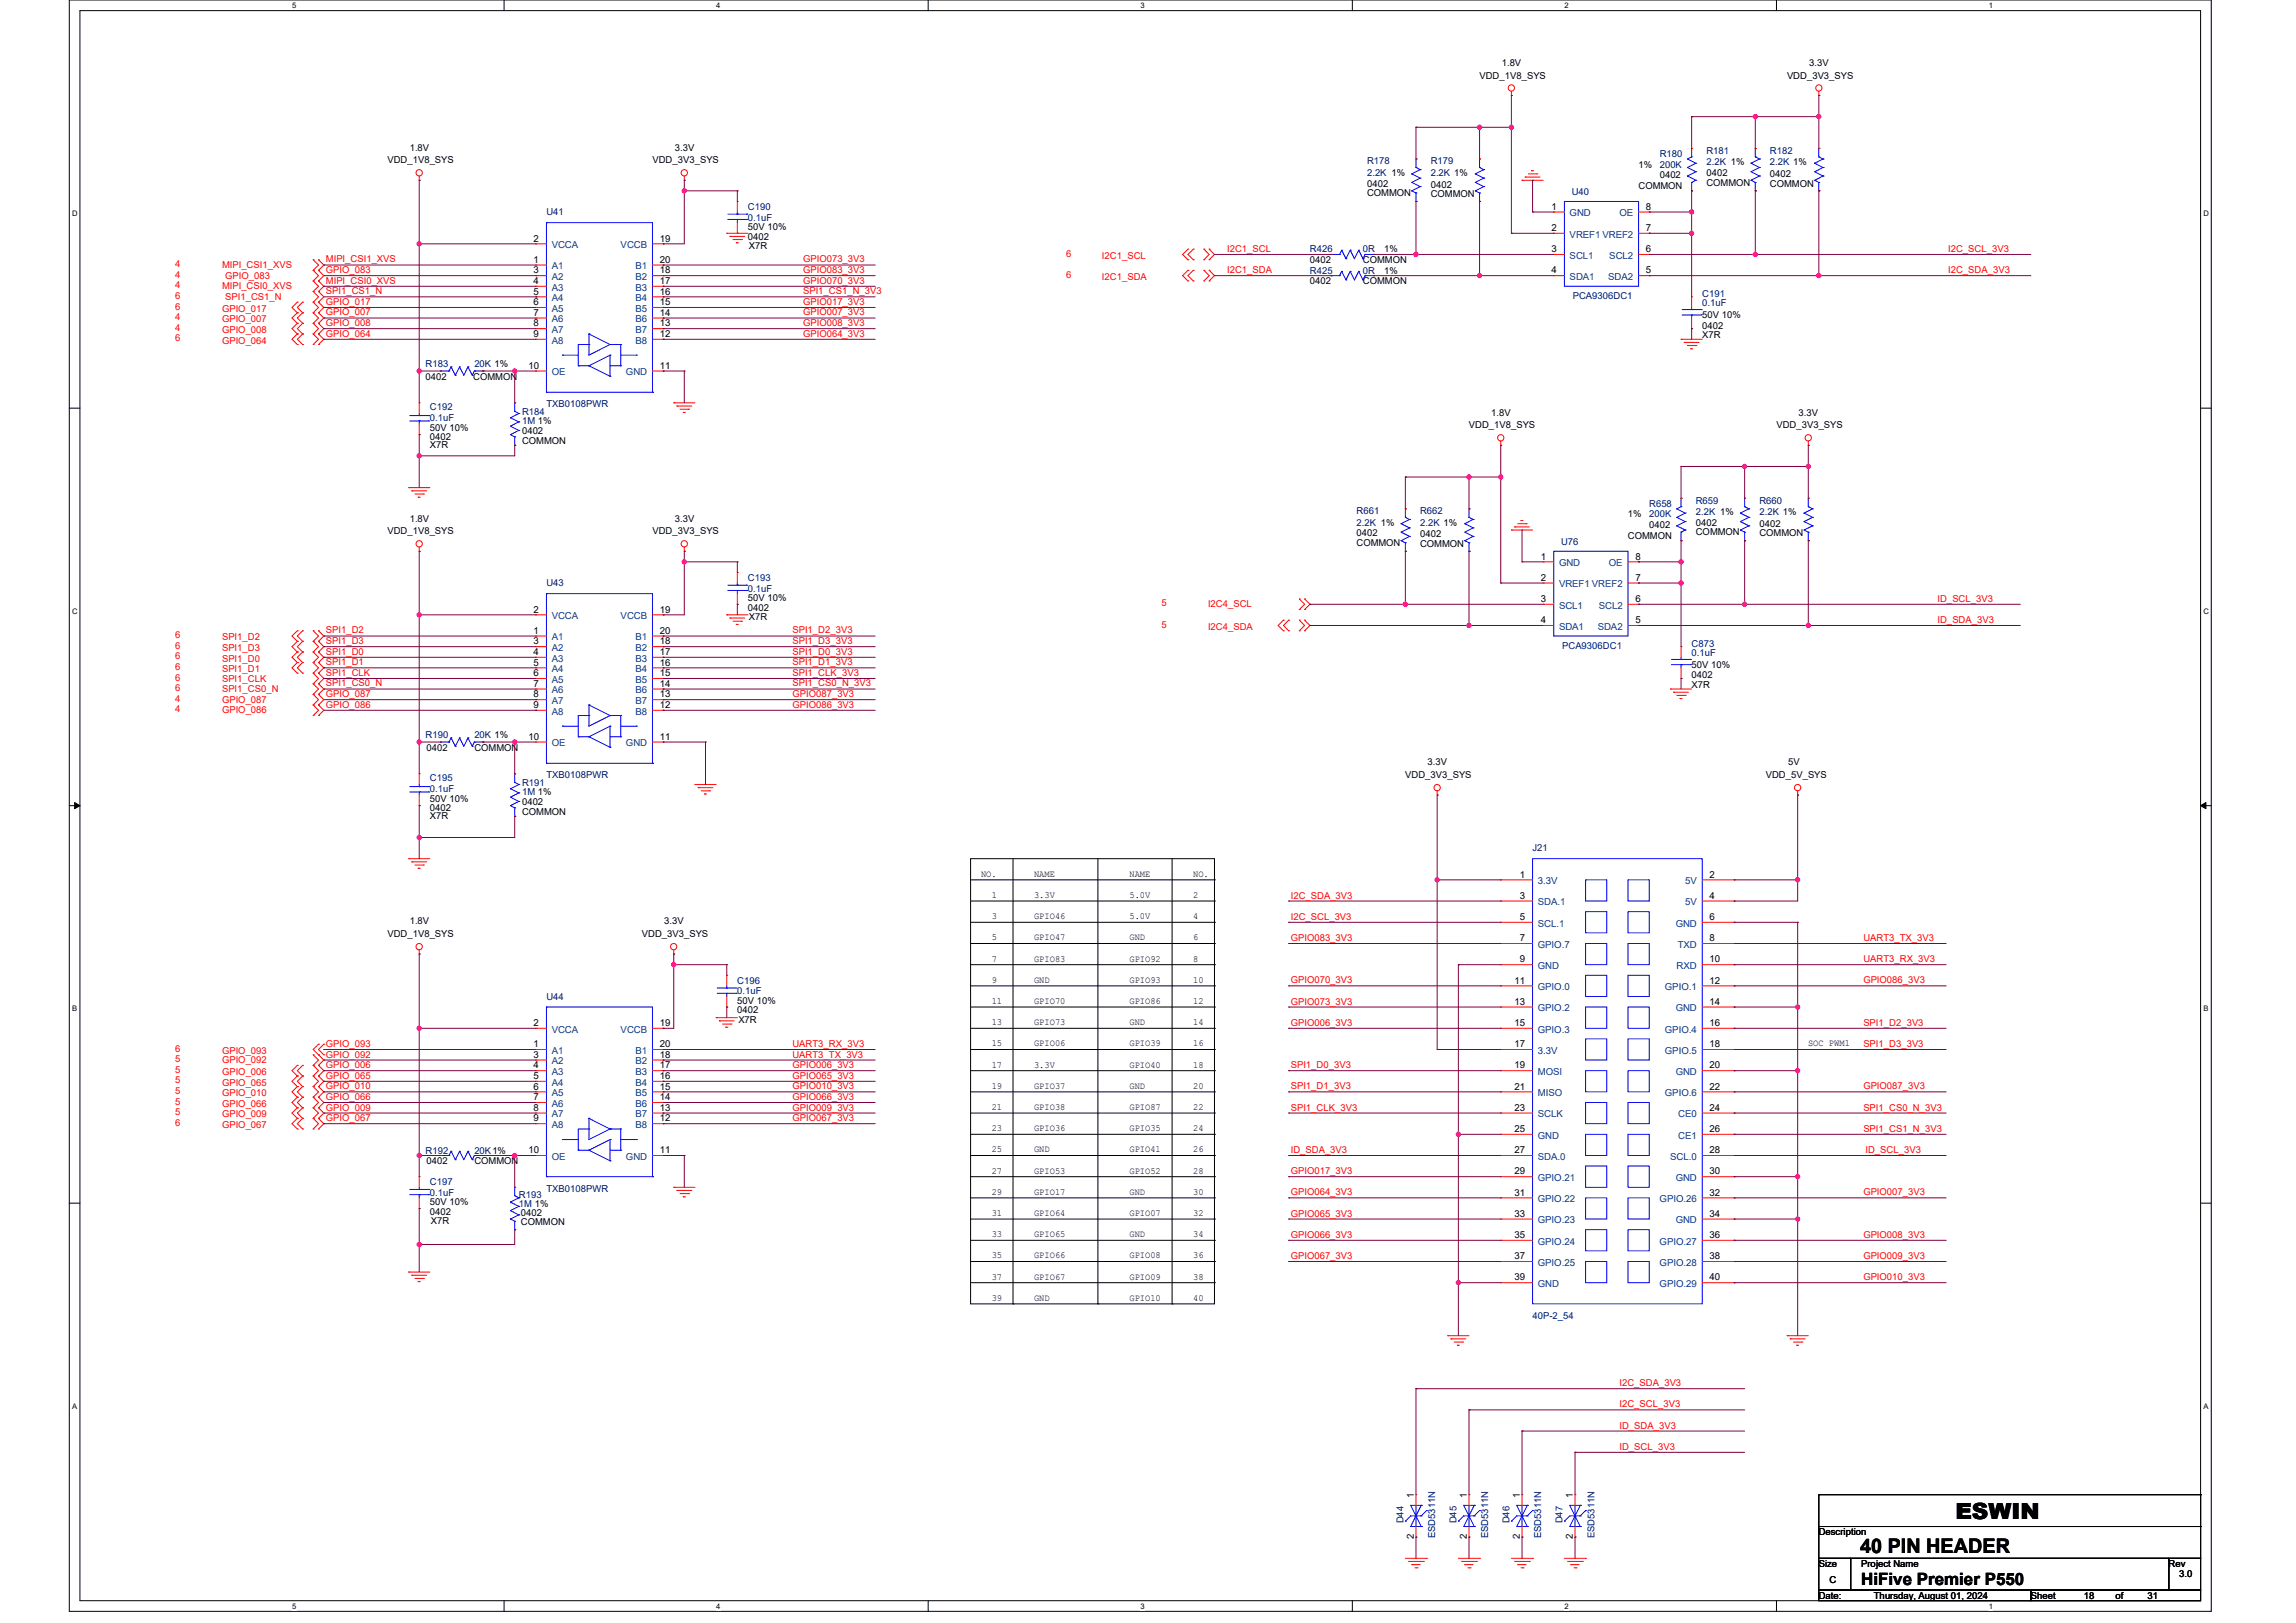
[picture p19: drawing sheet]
<svg xmlns="http://www.w3.org/2000/svg" width="297mm" height="210mm" viewBox="0 0 297 210" stroke-linecap="round" stroke-linejoin="round" font-family="sans-serif">
<defs><g id="words">
<text font-size="2.9" x="252.9" y="196.6">ESWIN</text>
<text font-size="2.6" x="240.6" y="200.9">40 PIN HEADER</text>
<text font-size="2.2" x="240.8" y="205">HiFive Premier P550</text>
<g font-size="1.2">
<text x="191.4" y="10.2">VDD_1V8_SYS</text>
<text x="194.3" y="8.5">1.8V</text>
<text x="231.2" y="10.2">VDD_3V3_SYS</text>
<text x="234" y="8.5">3.3V</text>
<text x="50.1" y="21.1">VDD_1V8_SYS</text>
<text x="53" y="19.5">1.8V</text>
<text x="84.4" y="21.1">VDD_3V3_SYS</text>
<text x="87.3" y="19.5">3.3V</text>
<text x="212" y="21.7">1%</text>
<text x="214.7" y="23.1">0402</text>
<text x="220.7" y="22.8">0402</text>
<text x="229" y="22.9">0402</text>
<text x="96.7" y="29.8">50V 10%</text>
<text x="176.8" y="24.2">0402</text>
<text x="176.8" y="25.4">COMMON</text>
<text x="185.1" y="24.3">0402</text>
<text x="185.1" y="25.5">COMMON</text>
<text x="200.7" y="29.9">2</text>
<text x="200.7" y="27.1">1</text>
<text x="212" y="24.4">COMMON</text>
<text x="212.9" y="27.1">8</text>
<text x="212.9" y="29.9">7</text>
<text x="220.7" y="24">COMMON</text>
<text x="229" y="24.2">COMMON</text>
<text x="69" y="34">1</text>
<text x="69" y="31.3">2</text>
<text x="69" y="35.4">3</text>
<text x="85.4" y="31.3">19</text>
<text x="85.4" y="34">20</text>
<text x="85.4" y="35.4">18</text>
<text x="96.7" y="31">0402</text>
<text x="96.9" y="32.2">X7R</text>
<text x="169.4" y="34">0402</text>
<text x="176.3" y="34">COMMON</text>
<text x="179" y="35.4">1%</text>
<text x="179" y="32.7">1%</text>
<text x="200.7" y="32.6">3</text>
<text x="200.7" y="35.4">4</text>
<text x="212.9" y="35.4">5</text>
<text x="212.9" y="32.6">6</text>
<text x="69" y="36.8">4</text>
<text x="69" y="38.1">5</text>
<text x="69" y="39.5">6</text>
<text x="69" y="40.9">7</text>
<text x="85.4" y="36.8">17</text>
<text x="85.4" y="38.1">16</text>
<text x="85.4" y="39.5">15</text>
<text x="85.4" y="40.9">14</text>
<text x="169.4" y="36.8">0402</text>
<text x="176.3" y="36.8">COMMON</text>
<text x="220.2" y="41.2">50V 10%</text>
<text x="68.3" y="47.7">10</text>
<text x="69" y="42.2">8</text>
<text x="69" y="43.6">9</text>
<text x="85.4" y="47.7">11</text>
<text x="85.4" y="42.2">13</text>
<text x="85.4" y="43.6">12</text>
<text x="220.2" y="42.5">0402</text>
<text x="220.2" y="43.8">X7R</text>
<text x="55.1" y="49.1">0402</text>
<text x="61.2" y="49.1">COMMON</text>
<text x="192.9" y="53.8">1.8V</text>
<text x="232.7" y="53.8">3.3V</text>
<text x="55.6" y="55.8">50V 10%</text>
<text x="55.6" y="56.9">0402</text>
<text x="55.6" y="58">X7R</text>
<text x="67.5" y="56.1">0402</text>
<text x="67.5" y="57.5">COMMON</text>
<text x="190" y="55.4">VDD_1V8_SYS</text>
<text x="229.8" y="55.4">VDD_3V3_SYS</text>
<text x="50.1" y="69.1">VDD_1V8_SYS</text>
<text x="53" y="67.5">1.8V</text>
<text x="84.4" y="69.1">VDD_3V3_SYS</text>
<text x="87.3" y="67.5">3.3V</text>
<text x="175.5" y="69.4">0402</text>
<text x="175.5" y="70.6">COMMON</text>
<text x="183.7" y="69.5">0402</text>
<text x="183.7" y="70.8">COMMON</text>
<text x="210.6" y="66.9">1%</text>
<text x="210.6" y="69.7">COMMON</text>
<text x="213.3" y="68.3">0402</text>
<text x="219.4" y="68">0402</text>
<text x="219.4" y="69.3">COMMON</text>
<text x="227.6" y="68.2">0402</text>
<text x="227.6" y="69.4">COMMON</text>
<text x="96.7" y="77.8">50V 10%</text>
<text x="199.3" y="75.2">2</text>
<text x="199.3" y="72.4">1</text>
<text x="199.3" y="77.9">3</text>
<text x="211.6" y="72.4">8</text>
<text x="211.6" y="75.2">7</text>
<text x="211.6" y="77.9">6</text>
<text x="69" y="82">1</text>
<text x="69" y="79.3">2</text>
<text x="69" y="83.4">3</text>
<text x="85.4" y="79.3">19</text>
<text x="85.4" y="82">20</text>
<text x="85.4" y="83.4">18</text>
<text x="96.7" y="79">0402</text>
<text x="96.9" y="80.2">X7R</text>
<text x="199.3" y="80.6">4</text>
<text x="211.6" y="80.6">5</text>
<text x="69" y="84.8">4</text>
<text x="69" y="86.1">5</text>
<text x="69" y="87.5">6</text>
<text x="69" y="88.9">7</text>
<text x="85.4" y="84.8">17</text>
<text x="85.4" y="86.1">16</text>
<text x="85.4" y="87.5">15</text>
<text x="85.4" y="88.9">14</text>
<text x="218.8" y="86.4">50V 10%</text>
<text x="218.8" y="87.8">0402</text>
<text x="218.8" y="89">X7R</text>
<text x="68.3" y="95.7">10</text>
<text x="69" y="90.2">8</text>
<text x="69" y="91.6">9</text>
<text x="85.4" y="95.7">11</text>
<text x="85.4" y="90.2">13</text>
<text x="85.4" y="91.6">12</text>
<text x="55.2" y="97.1">0402</text>
<text x="61.4" y="97.1">COMMON</text>
<text x="181.8" y="100.7">VDD_3V3_SYS</text>
<text x="184.7" y="99">3.3V</text>
<text x="228.4" y="100.7">VDD_5V_SYS</text>
<text x="231.3" y="99">5V</text>
<text x="55.6" y="103.8">50V 10%</text>
<text x="55.6" y="104.9">0402</text>
<text x="55.6" y="106">X7R</text>
<text x="67.5" y="104.1">0402</text>
<text x="67.5" y="105.5">COMMON</text>
<text x="126.9" y="113.5">NO.</text>
<text x="133.8" y="113.5">NAME</text>
<text x="146.1" y="113.5">NAME</text>
<text x="154.3" y="113.5">NO.</text>
<text x="196.6" y="113.6">1</text>
<text x="221.2" y="113.6">2</text>
<text x="53" y="119.6">1.8V</text>
<text x="85.9" y="119.6">3.3V</text>
<text x="128.3" y="116.2">1</text>
<text x="128.3" y="118.9">3</text>
<text x="133.8" y="116.2">3.3V</text>
<text x="133.8" y="118.9">GPIO46</text>
<text x="146.1" y="116.2">5.0V</text>
<text x="146.1" y="118.9">5.0V</text>
<text x="154.3" y="118.9">4</text>
<text x="154.3" y="116.2">2</text>
<text x="196.6" y="116.3">3</text>
<text x="196.6" y="119.1">5</text>
<text x="221.2" y="116.3">4</text>
<text x="221.2" y="119.1">6</text>
<text x="50.1" y="121.3">VDD_1V8_SYS</text>
<text x="83" y="121.3">VDD_3V3_SYS</text>
<text x="128.3" y="121.7">5</text>
<text x="128.3" y="124.4">7</text>
<text x="133.8" y="124.4">GPIO83</text>
<text x="133.8" y="121.7">GPIO47</text>
<text x="146.1" y="124.4">GPIO92</text>
<text x="146.1" y="121.7">GND</text>
<text x="154.3" y="124.4">8</text>
<text x="154.3" y="121.7">6</text>
<text x="196.6" y="121.8">7</text>
<text x="196.6" y="124.5">9</text>
<text x="221.2" y="121.8">8</text>
<text x="221.2" y="124.5">10</text>
<text x="95.4" y="129.9">50V 10%</text>
<text x="95.4" y="131.1">0402</text>
<text x="128.3" y="129.9">11</text>
<text x="128.3" y="127.2">9</text>
<text x="133.8" y="129.9">GPIO70</text>
<text x="133.8" y="127.2">GND</text>
<text x="146.1" y="127.2">GPIO93</text>
<text x="146.1" y="129.9">GPIO86</text>
<text x="154.3" y="129.9">12</text>
<text x="154.3" y="127.2">10</text>
<text x="195.9" y="127.3">11</text>
<text x="195.9" y="130">13</text>
<text x="221.2" y="127.3">12</text>
<text x="221.2" y="130">14</text>
<text x="69" y="135.5">1</text>
<text x="69" y="132.8">2</text>
<text x="69" y="136.9">3</text>
<text x="85.4" y="132.8">19</text>
<text x="85.4" y="135.5">20</text>
<text x="85.4" y="136.9">18</text>
<text x="95.5" y="132.4">X7R</text>
<text x="128.3" y="132.7">13</text>
<text x="128.3" y="135.4">15</text>
<text x="133.8" y="135.4">GPIO06</text>
<text x="133.8" y="132.7">GPIO73</text>
<text x="146.1" y="132.7">GND</text>
<text x="146.1" y="135.4">GPIO39</text>
<text x="154.3" y="132.7">14</text>
<text x="154.3" y="135.4">16</text>
<text x="195.9" y="132.8">15</text>
<text x="195.9" y="135.5">17</text>
<text x="221.2" y="132.8">16</text>
<text x="221.2" y="135.5">18</text>
<text x="233.9" y="135.4">SOC PWM1</text>
<text x="69" y="138.2">4</text>
<text x="69" y="139.6">5</text>
<text x="69" y="141">6</text>
<text x="69" y="142.4">7</text>
<text x="69" y="143.7">8</text>
<text x="85.4" y="138.2">17</text>
<text x="85.4" y="139.6">16</text>
<text x="85.4" y="141">15</text>
<text x="85.4" y="142.4">14</text>
<text x="85.4" y="143.7">13</text>
<text x="128.3" y="143.6">21</text>
<text x="128.3" y="140.9">19</text>
<text x="128.3" y="138.1">17</text>
<text x="133.8" y="138.1">3.3V</text>
<text x="133.8" y="140.9">GPIO37</text>
<text x="133.8" y="143.6">GPIO38</text>
<text x="146.1" y="140.9">GND</text>
<text x="146.1" y="143.6">GPIO87</text>
<text x="146.1" y="138.1">GPIO40</text>
<text x="154.3" y="143.6">22</text>
<text x="154.3" y="138.1">18</text>
<text x="154.3" y="140.9">20</text>
<text x="195.9" y="138.2">19</text>
<text x="195.9" y="141">21</text>
<text x="195.9" y="143.7">23</text>
<text x="221.2" y="138.2">20</text>
<text x="221.2" y="141">22</text>
<text x="221.2" y="143.7">24</text>
<text x="68.3" y="149.2">10</text>
<text x="69" y="145.1">9</text>
<text x="85.4" y="149.2">11</text>
<text x="85.4" y="145.1">12</text>
<text x="128.3" y="146.4">23</text>
<text x="128.3" y="149.1">25</text>
<text x="133.8" y="146.4">GPIO36</text>
<text x="133.8" y="149.1">GND</text>
<text x="146.1" y="146.4">GPIO35</text>
<text x="146.1" y="149.1">GPIO41</text>
<text x="154.3" y="146.4">24</text>
<text x="154.3" y="149.1">26</text>
<text x="195.9" y="146.5">25</text>
<text x="195.9" y="149.2">27</text>
<text x="221.2" y="146.5">26</text>
<text x="221.2" y="149.2">28</text>
<text x="55.2" y="150.6">0402</text>
<text x="55.6" y="156">50V 10%</text>
<text x="61.4" y="150.6">COMMON</text>
<text x="128.3" y="154.6">29</text>
<text x="128.3" y="151.8">27</text>
<text x="133.8" y="151.8">GPIO53</text>
<text x="133.8" y="154.6">GPIO17</text>
<text x="146.1" y="154.6">GND</text>
<text x="146.1" y="151.8">GPIO52</text>
<text x="154.3" y="151.8">28</text>
<text x="154.3" y="154.6">30</text>
<text x="195.9" y="152">29</text>
<text x="195.9" y="154.7">31</text>
<text x="221.2" y="152">30</text>
<text x="221.2" y="154.7">32</text>
<text x="55.6" y="157.2">0402</text>
<text x="55.7" y="158.4">X7R</text>
<text x="67.4" y="157.3">0402</text>
<text x="67.4" y="158.6">COMMON</text>
<text x="128.3" y="160.1">33</text>
<text x="128.3" y="157.3">31</text>
<text x="133.8" y="160.1">GPIO65</text>
<text x="133.8" y="157.3">GPIO64</text>
<text x="146.1" y="157.3">GPIO07</text>
<text x="146.1" y="160.1">GND</text>
<text x="154.3" y="157.3">32</text>
<text x="154.3" y="160.1">34</text>
<text x="195.9" y="157.4">33</text>
<text x="195.9" y="160.2">35</text>
<text x="221.2" y="157.4">34</text>
<text x="221.2" y="160.2">36</text>
<text x="128.3" y="165.6">37</text>
<text x="128.3" y="162.8">35</text>
<text x="133.8" y="162.8">GPIO66</text>
<text x="133.8" y="165.6">GPIO67</text>
<text x="146.1" y="162.8">GPIO08</text>
<text x="146.1" y="165.6">GPIO09</text>
<text x="154.3" y="165.6">38</text>
<text x="154.3" y="162.8">36</text>
<text x="195.9" y="162.9">37</text>
<text x="195.9" y="165.7">39</text>
<text x="221.2" y="162.9">38</text>
<text x="221.2" y="165.7">40</text>
<text x="128.3" y="168.3">39</text>
<text x="133.8" y="168.3">GND</text>
<text x="146.1" y="168.3">GPIO10</text>
<text x="154.3" y="168.3">40</text>
<text x="182.9" y="193.8" transform="rotate(-90 182.9 193.8)">1</text>
<text x="189.7" y="193.8" transform="rotate(-90 189.7 193.8)">1</text>
<text x="196.6" y="193.8" transform="rotate(-90 196.6 193.8)">1</text>
<text x="203.5" y="193.8" transform="rotate(-90 203.5 193.8)">1</text>
<text x="182.9" y="199.2" transform="rotate(-90 182.9 199.2)">2</text>
<text x="189.7" y="199.2" transform="rotate(-90 189.7 199.2)">2</text>
<text x="196.6" y="199.2" transform="rotate(-90 196.6 199.2)">2</text>
<text x="203.5" y="199.2" transform="rotate(-90 203.5 199.2)">2</text>
<text x="235.3" y="198.6">Description</text>
<text x="235.3" y="202.7">Size</text>
<text x="240.8" y="202.7">Project Name</text>
<text x="280.5" y="202.7">Rev</text>
<text x="235.3" y="206.8">Date:</text>
<text x="236.6" y="204.8">C</text>
<text x="242.4" y="206.8">Thursday, August 01, 2024</text>
<text x="262.7" y="206.8">Sheet</text>
<text x="269.6" y="206.8">18</text>
<text x="273.7" y="206.8">of</text>
<text x="277.8" y="206.8">31</text>
<text x="281.9" y="204.1">3.0</text>
</g>
<g font-size="1.2" fill="#000080">
<text x="176.8" y="21.3">R178</text>
<text x="176.8" y="22.8">2.2K 1%</text>
<text x="185.1" y="21.3">R179</text>
<text x="185.1" y="22.8">2.2K 1%</text>
<text x="214.7" y="20.3">R180</text>
<text x="214.7" y="21.7">200K</text>
<text x="220.7" y="19.9">R181</text>
<text x="220.7" y="21.4">2.2K 1%</text>
<text x="229" y="19.9">R182</text>
<text x="229" y="21.4">2.2K 1%</text>
<text x="70.7" y="27.9">U41</text>
<text x="96.7" y="27.2">C190</text>
<text x="96.7" y="28.5">0.1uF</text>
<text x="203.3" y="25.2">U40</text>
<text x="169.4" y="35.4">R425</text>
<text x="169.4" y="32.7">R426</text>
<text x="176.3" y="35.4">0R</text>
<text x="176.3" y="32.7">0R</text>
<text x="203.5" y="38.7">PCA9306DC1</text>
<text x="220.2" y="38.4">C191</text>
<text x="220.2" y="39.6">0.1uF</text>
<text x="55.1" y="47.5">R183</text>
<text x="61.4" y="47.5">20K 1%</text>
<text x="55.6" y="53.1">C192</text>
<text x="67.5" y="53.6">R184</text>
<text x="70.7" y="52.7">TXB0108PWR</text>
<text x="55.6" y="54.5">0.1uF</text>
<text x="67.5" y="54.9">1M 1%</text>
<text x="213.3" y="65.6">R658</text>
<text x="219.4" y="65.2">R659</text>
<text x="227.6" y="65.2">R660</text>
<text x="175.5" y="66.5">R661</text>
<text x="175.5" y="68">2.2K 1%</text>
<text x="183.7" y="66.5">R662</text>
<text x="183.7" y="68">2.2K 1%</text>
<text x="201.9" y="70.5">U76</text>
<text x="213.3" y="66.9">200K</text>
<text x="219.4" y="66.7">2.2K 1%</text>
<text x="227.6" y="66.7">2.2K 1%</text>
<text x="70.7" y="75.9">U43</text>
<text x="96.7" y="75.2">C193</text>
<text x="96.7" y="76.5">0.1uF</text>
<text x="202.1" y="83.9">PCA9306DC1</text>
<text x="218.8" y="83.7">C873</text>
<text x="218.8" y="84.9">0.1uF</text>
<text x="55.1" y="95.5">R190</text>
<text x="61.4" y="95.5">20K 1%</text>
<text x="55.6" y="101.1">C195</text>
<text x="67.5" y="101.6">R191</text>
<text x="70.7" y="100.7">TXB0108PWR</text>
<text x="55.6" y="102.5">0.1uF</text>
<text x="67.5" y="102.9">1M 1%</text>
<text x="198.2" y="110.2">J21</text>
<text x="70.7" y="129.3">U44</text>
<text x="95.4" y="127.3">C196</text>
<text x="95.4" y="128.7">0.1uF</text>
<text x="55.1" y="149.4">R192</text>
<text x="61.4" y="149.4">20K1%</text>
<text x="55.6" y="153.4">C197</text>
<text x="55.6" y="154.7">0.1uF</text>
<text x="67.1" y="155">R193</text>
<text x="70.7" y="154.2">TXB0108PWR</text>
<text x="67.1" y="156.2">1M 1%</text>
<text x="198.2" y="170.6">40P-2_54</text>
<text x="181.5" y="197.1" transform="rotate(-90 181.5 197.1)">D44</text>
<text x="188.4" y="197.1" transform="rotate(-90 188.4 197.1)">D45</text>
<text x="195.3" y="197.1" transform="rotate(-90 195.3 197.1)">D46</text>
<text x="202.1" y="197.1" transform="rotate(-90 202.1 197.1)">D47</text>
<text x="185.7" y="199" transform="rotate(-90 185.7 199)">ESD5311N</text>
<text x="192.5" y="199" transform="rotate(-90 192.5 199)">ESD5311N</text>
<text x="199.4" y="199" transform="rotate(-90 199.4 199)">ESD5311N</text>
<text x="206.2" y="199" transform="rotate(-90 206.2 199)">ESD5311N</text>
</g>
<g font-size="1.2" fill="#004080">
<text x="203" y="28">GND</text>
<text x="209.5" y="28">OE</text>
<text x="71.4" y="34.9">A1</text>
<text x="71.4" y="32.1">VCCA</text>
<text x="80.3" y="32.1">VCCB</text>
<text x="82.2" y="34.9">B1</text>
<text x="203" y="30.7">VREF1 VREF2</text>
<text x="203" y="33.5">SCL1</text>
<text x="208.2" y="33.5">SCL2</text>
<text x="71.4" y="36.2">A2</text>
<text x="71.4" y="37.6">A3</text>
<text x="71.4" y="39">A4</text>
<text x="71.4" y="40.3">A5</text>
<text x="71.4" y="41.7">A6</text>
<text x="82.2" y="36.2">B2</text>
<text x="82.2" y="37.6">B3</text>
<text x="82.2" y="39">B4</text>
<text x="82.2" y="40.3">B5</text>
<text x="82.2" y="41.7">B6</text>
<text x="203" y="36.2">SDA1</text>
<text x="208" y="36.2">SDA2</text>
<text x="71.4" y="43.1">A7</text>
<text x="71.4" y="44.5">A8</text>
<text x="82.2" y="43.1">B7</text>
<text x="82.2" y="44.5">B8</text>
<text x="71.4" y="48.6">OE</text>
<text x="81" y="48.6">GND</text>
<text x="201.7" y="76">VREF1 VREF2</text>
<text x="201.7" y="73.3">GND</text>
<text x="208.1" y="73.3">OE</text>
<text x="71.4" y="82.9">A1</text>
<text x="71.4" y="80.1">VCCA</text>
<text x="80.3" y="80.1">VCCB</text>
<text x="82.2" y="82.9">B1</text>
<text x="201.7" y="78.8">SCL1</text>
<text x="201.7" y="81.5">SDA1</text>
<text x="206.7" y="81.5">SDA2</text>
<text x="206.8" y="78.8">SCL2</text>
<text x="71.4" y="84.2">A2</text>
<text x="71.4" y="85.6">A3</text>
<text x="71.4" y="87">A4</text>
<text x="71.4" y="88.3">A5</text>
<text x="71.4" y="89.7">A6</text>
<text x="82.2" y="84.2">B2</text>
<text x="82.2" y="85.6">B3</text>
<text x="82.2" y="87">B4</text>
<text x="82.2" y="88.3">B5</text>
<text x="82.2" y="89.7">B6</text>
<text x="71.4" y="91.1">A7</text>
<text x="71.4" y="92.5">A8</text>
<text x="82.2" y="91.1">B7</text>
<text x="82.2" y="92.5">B8</text>
<text x="71.4" y="96.6">OE</text>
<text x="81" y="96.6">GND</text>
<text x="198.9" y="114.4">3.3V</text>
<text x="198.9" y="117.1">SDA.1</text>
<text x="198.9" y="119.9">SCL.1</text>
<text x="216.8" y="119.9">GND</text>
<text x="218" y="114.4">5V</text>
<text x="218" y="117.1">5V</text>
<text x="198.9" y="122.6">GPIO.7</text>
<text x="198.9" y="125.4">GND</text>
<text x="216.9" y="125.4">RXD</text>
<text x="217" y="122.6">TXD</text>
<text x="198.9" y="128.1">GPIO.0</text>
<text x="198.9" y="130.9">GPIO.2</text>
<text x="215.4" y="128.1">GPIO.1</text>
<text x="216.8" y="130.9">GND</text>
<text x="71.4" y="136.4">A1</text>
<text x="71.4" y="133.6">VCCA</text>
<text x="71.4" y="137.7">A2</text>
<text x="80.3" y="133.6">VCCB</text>
<text x="82.2" y="136.4">B1</text>
<text x="82.2" y="137.7">B2</text>
<text x="198.9" y="133.6">GPIO.3</text>
<text x="198.9" y="136.4">3.3V</text>
<text x="215.4" y="133.6">GPIO.4</text>
<text x="215.4" y="136.4">GPIO.5</text>
<text x="71.4" y="139.1">A3</text>
<text x="71.4" y="140.5">A4</text>
<text x="71.4" y="141.8">A5</text>
<text x="71.4" y="143.2">A6</text>
<text x="82.2" y="139.1">B3</text>
<text x="82.2" y="140.5">B4</text>
<text x="82.2" y="141.8">B5</text>
<text x="82.2" y="143.2">B6</text>
<text x="198.9" y="139.1">MOSI</text>
<text x="198.9" y="141.8">MISO</text>
<text x="215.4" y="141.8">GPIO.6</text>
<text x="216.8" y="139.1">GND</text>
<text x="71.4" y="144.6">A7</text>
<text x="71.4" y="146">A8</text>
<text x="82.2" y="144.6">B7</text>
<text x="82.2" y="146">B8</text>
<text x="198.9" y="144.6">SCLK</text>
<text x="198.9" y="147.3">GND</text>
<text x="217.1" y="144.6">CE0</text>
<text x="217.1" y="147.3">CE1</text>
<text x="71.4" y="150.1">OE</text>
<text x="81" y="150.1">GND</text>
<text x="198.9" y="150.1">SDA.0</text>
<text x="198.9" y="152.8">GPIO.21</text>
<text x="198.9" y="155.6">GPIO.22</text>
<text x="214.7" y="155.6">GPIO.26</text>
<text x="216.1" y="150.1">SCL.0</text>
<text x="216.8" y="152.8">GND</text>
<text x="198.9" y="158.3">GPIO.23</text>
<text x="198.9" y="161">GPIO.24</text>
<text x="214.7" y="161">GPIO.27</text>
<text x="216.8" y="158.3">GND</text>
<text x="198.9" y="163.8">GPIO.25</text>
<text x="198.9" y="166.5">GND</text>
<text x="214.7" y="163.8">GPIO.28</text>
<text x="214.7" y="166.5">GPIO.29</text>
</g>
<g font-size="1.2" fill="#f00">
<text x="22.7" y="34.6">4</text>
<text x="22.7" y="35.9">4</text>
<text x="28.7" y="34.7">MIPI_CSI1_XVS</text>
<text x="42.2" y="34">MIPI_CSI1_XVS</text>
<text x="42.2" y="35.3">GPIO_083</text>
<text x="103.9" y="34">GPIO073_3V3</text>
<text x="103.9" y="35.3">GPIO083_3V3</text>
<text x="137.9" y="33.2">6</text>
<text x="137.9" y="35.9">6</text>
<text x="142.5" y="33.5">I2C1_SCL</text>
<text x="158.7" y="32.6">I2C1_SCL</text>
<text x="158.7" y="35.3">I2C1_SDA</text>
<text x="252" y="32.6">I2C_SCL_3V3</text>
<text x="252" y="35.3">I2C_SDA_3V3</text>
<text x="22.7" y="40.1">6</text>
<text x="22.7" y="41.4">4</text>
<text x="22.7" y="37.3">4</text>
<text x="22.7" y="38.7">6</text>
<text x="28.7" y="40.3">GPIO_017</text>
<text x="28.7" y="41.7">GPIO_007</text>
<text x="28.7" y="37.5">MIPI_CSI0_XVS</text>
<text x="29.1" y="36.1">GPIO_083</text>
<text x="29.1" y="38.8">SPI1_CS1_N</text>
<text x="42.2" y="39.5">GPIO_017</text>
<text x="42.2" y="40.8">GPIO_007</text>
<text x="42.2" y="36.7">MIPI_CSI0_XVS</text>
<text x="42.2" y="38.1">SPI1_CS1_N</text>
<text x="103.9" y="36.7">GPIO070_3V3</text>
<text x="103.9" y="39.5">GPIO017_3V3</text>
<text x="103.9" y="38.1">SPI1_CS1_N_3V3</text>
<text x="103.9" y="40.8">GPIO007_3V3</text>
<text x="142.5" y="36.2">I2C1_SDA</text>
<text x="22.7" y="42.8">4</text>
<text x="22.7" y="44.2">6</text>
<text x="28.7" y="43.1">GPIO_008</text>
<text x="28.7" y="44.5">GPIO_064</text>
<text x="42.2" y="42.2">GPIO_008</text>
<text x="42.2" y="43.6">GPIO_064</text>
<text x="103.9" y="42.2">GPIO008_3V3</text>
<text x="103.9" y="43.6">GPIO064_3V3</text>
<text x="250.6" y="77.9">ID_SCL_3V3</text>
<text x="22.7" y="82.6">6</text>
<text x="22.7" y="83.9">6</text>
<text x="28.7" y="82.9">SPI1_D2</text>
<text x="42.2" y="82">SPI1_D2</text>
<text x="42.2" y="83.3">SPI1_D3</text>
<text x="102.5" y="82">SPI1_D2_3V3</text>
<text x="102.5" y="83.3">SPI1_D3_3V3</text>
<text x="150.2" y="81.2">5</text>
<text x="150.2" y="78.5">5</text>
<text x="156.3" y="81.5">I2C4_SDA</text>
<text x="156.3" y="78.6">I2C4_SCL</text>
<text x="250.6" y="80.6">ID_SDA_3V3</text>
<text x="22.7" y="85.3">6</text>
<text x="22.7" y="86.7">6</text>
<text x="22.7" y="88.1">6</text>
<text x="22.7" y="89.4">6</text>
<text x="28.7" y="84.2">SPI1_D3</text>
<text x="28.7" y="85.6">SPI1_D0</text>
<text x="28.7" y="87">SPI1_D1</text>
<text x="28.7" y="88.2">SPI1_CLK</text>
<text x="28.7" y="89.6">SPI1_CS0_N</text>
<text x="42.2" y="84.7">SPI1_D0</text>
<text x="42.2" y="86.1">SPI1_D1</text>
<text x="42.2" y="87.5">SPI1_CLK</text>
<text x="42.2" y="88.8">SPI1_CS0_N</text>
<text x="102.5" y="84.7">SPI1_D0_3V3</text>
<text x="102.5" y="86.1">SPI1_D1_3V3</text>
<text x="102.5" y="87.5">SPI1_CLK_3V3</text>
<text x="102.5" y="88.8">SPI1_CS0_N_3V3</text>
<text x="22.7" y="90.8">4</text>
<text x="22.7" y="92.2">4</text>
<text x="28.7" y="90.9">GPIO_087</text>
<text x="28.7" y="92.3">GPIO_086</text>
<text x="42.2" y="90.2">GPIO_087</text>
<text x="42.2" y="91.6">GPIO_086</text>
<text x="102.5" y="90.2">GPIO087_3V3</text>
<text x="102.5" y="91.6">GPIO086_3V3</text>
<text x="167" y="116.3">I2C_SDA_3V3</text>
<text x="167" y="119">I2C_SCL_3V3</text>
<text x="167" y="121.8">GPIO083_3V3</text>
<text x="241" y="121.8">UART3_TX_3V3</text>
<text x="241" y="124.5">UART3_RX_3V3</text>
<text x="167" y="127.2">GPIO070_3V3</text>
<text x="167" y="130">GPIO073_3V3</text>
<text x="241" y="127.2">GPIO086_3V3</text>
<text x="22.7" y="137.4">5</text>
<text x="22.7" y="136.1">6</text>
<text x="28.7" y="137.6">GPIO_092</text>
<text x="28.7" y="136.3">GPIO_093</text>
<text x="42.2" y="135.5">GPIO_093</text>
<text x="42.2" y="136.8">GPIO_092</text>
<text x="102.5" y="135.5">UART3_RX_3V3</text>
<text x="102.5" y="136.8">UART3_TX_3V3</text>
<text x="167" y="132.7">GPIO006_3V3</text>
<text x="241" y="132.7">SPI1_D2_3V3</text>
<text x="241" y="135.5">SPI1_D3_3V3</text>
<text x="22.7" y="140.2">5</text>
<text x="22.7" y="141.6">5</text>
<text x="22.7" y="142.9">5</text>
<text x="22.7" y="138.8">5</text>
<text x="28.7" y="140.5">GPIO_065</text>
<text x="28.7" y="141.8">GPIO_010</text>
<text x="28.7" y="143.2">GPIO_066</text>
<text x="28.7" y="139.1">GPIO_006</text>
<text x="42.2" y="139.6">GPIO_065</text>
<text x="42.2" y="140.9">GPIO_010</text>
<text x="42.2" y="142.3">GPIO_066</text>
<text x="42.2" y="143.7">GPIO_009</text>
<text x="42.2" y="138.2">GPIO_006</text>
<text x="102.5" y="138.2">GPIO006_3V3</text>
<text x="102.5" y="139.6">GPIO065_3V3</text>
<text x="102.5" y="140.9">GPIO010_3V3</text>
<text x="102.5" y="142.3">GPIO066_3V3</text>
<text x="102.5" y="143.7">GPIO009_3V3</text>
<text x="167" y="138.2">SPI1_D0_3V3</text>
<text x="167" y="140.9">SPI1_D1_3V3</text>
<text x="167" y="143.7">SPI1_CLK_3V3</text>
<text x="241" y="140.9">GPIO087_3V3</text>
<text x="241" y="143.7">SPI1_CS0_N_3V3</text>
<text x="22.7" y="144.3">5</text>
<text x="22.7" y="145.7">6</text>
<text x="28.7" y="144.6">GPIO_009</text>
<text x="28.7" y="145.9">GPIO_067</text>
<text x="42.2" y="145.1">GPIO_067</text>
<text x="102.5" y="145.1">GPIO067_3V3</text>
<text x="167" y="149.2">ID_SDA_3V3</text>
<text x="241" y="146.4">SPI1_CS1_N_3V3</text>
<text x="241.3" y="149.2">ID_SCL_3V3</text>
<text x="167" y="151.9">GPIO017_3V3</text>
<text x="167" y="154.7">GPIO064_3V3</text>
<text x="241" y="154.7">GPIO007_3V3</text>
<text x="167" y="157.4">GPIO065_3V3</text>
<text x="167" y="160.2">GPIO066_3V3</text>
<text x="241" y="160.2">GPIO008_3V3</text>
<text x="167" y="162.9">GPIO067_3V3</text>
<text x="241" y="162.9">GPIO009_3V3</text>
<text x="241" y="165.6">GPIO010_3V3</text>
<text x="209.5" y="179.4">I2C_SDA_3V3</text>
<text x="209.5" y="182.1">I2C_SCL_3V3</text>
<text x="209.5" y="184.8">ID_SDA_3V3</text>
<text x="209.5" y="187.6">ID_SCL_3V3</text>
</g>
<g font-size="1">
<text x="37.8" y="1">5</text>
<text x="92.6" y="1">4</text>
<text x="147.5" y="1">3</text>
<text x="202.4" y="1">2</text>
<text x="257.3" y="1">1</text>
<text x="9.3" y="28">D</text>
<text x="285" y="28">D</text>
<text x="9.3" y="79.4">C</text>
<text x="285" y="79.4">C</text>
<text x="9.3" y="130.8">B</text>
<text x="285" y="130.8">B</text>
<text x="9.3" y="182.3">A</text>
<text x="285" y="182.3">A</text>
<text x="37.8" y="208.1">5</text>
<text x="92.6" y="208.1">4</text>
<text x="147.5" y="208.1">3</text>
<text x="202.4" y="208.1">2</text>
<text x="257.3" y="208.1">1</text>
</g>
</g></defs>
<path d="M9 0h277v208.5h-277zM10.3 1.4h274.4v205.7h-274.4z" fill="none" stroke="#000" stroke-width=".13"/>
<g fill="#fff">
<path d="M37.8 .1h.5v1.1h-.5z"/>
<path d="M37.8 207.3h.5v1.1h-.5z"/>
</g>
<path d="M65.2 0v1.4M65.2 207.1v1.4" fill="none" stroke="#000" stroke-width=".13"/>
<g fill="#fff">
<path d="M92.6 .1h.6v1.1h-.6z"/>
<path d="M92.6 207.3h.6v1.1h-.6z"/>
</g>
<path d="M120.1 0v1.4M120.1 207.1v1.4" fill="none" stroke="#000" stroke-width=".13"/>
<g fill="#fff">
<path d="M147.5 .1h.6v1.1h-.6z"/>
<path d="M147.5 207.3h.6v1.1h-.6z"/>
</g>
<path d="M174.9 0v1.4M174.9 207.1v1.4" fill="none" stroke="#000" stroke-width=".13"/>
<g fill="#fff">
<path d="M202.4 .1h.5v1.1h-.5z"/>
<path d="M202.4 207.3h.5v1.1h-.5z"/>
</g>
<path d="M229.8 0v1.4M229.8 207.1v1.4" fill="none" stroke="#000" stroke-width=".13"/>
<g fill="#fff">
<path d="M257.2 .1h.6v1.1h-.6z"/>
<path d="M257.2 207.3h.6v1.1h-.6z"/>
<path d="M9.3 27.1h.7v1.1h-.7z"/>
<path d="M285 27.1h.7v1.1h-.7z"/>
<path d="M9.3 78.5h.7v1.1h-.7z"/>
<path d="M285 78.5h.7v1.1h-.7z"/>
</g>
<path d="M9 52.8h1.3M284.7 52.8h1.3" fill="none" stroke="#000" stroke-width=".13"/>
<g fill="#fff">
<path d="M9.3 130h.7v1.1h-.7z"/>
<path d="M285 130h.7v1.1h-.7z"/>
</g>
<path d="M9 104.2h1.3M284.7 104.2h1.3" fill="none" stroke="#000" stroke-width=".13"/>
<path d="M9.7 103.8l.6 .4-.6 .4zM284.7 104.2l.6-.4v.8z" fill="#000" stroke="#000" stroke-width=".13"/>
<g fill="#fff">
<path d="M9.3 181.4h.7v1.1h-.7z"/>
<path d="M285 181.4h.7v1.1h-.7z"/>
</g>
<g fill="none" stroke="#000" stroke-width=".13">
<path d="M125.6 111.1h31.5v57.6h-31.5zM125.6 113.8h31.5M125.6 116.6h31.5M125.6 119.3h31.5M131 111.1v57.6M142 111.1v57.6M151.6 111.1v57.6M157.1 113.8h.1M157.1 116.6h.1M157.1 119.3h.1M125.6 122.1h31.5M125.6 124.8h31.5"/>
<path d="M125.6 127.6h31.5M125.6 130.3h31.5M125.6 133.1h31.5M125.6 135.8h31.5M125.6 138.5h31.5M157.1 122.1h.1M157.1 124.8h.1M157.1 127.6h.1M157.1 130.3h.1M157.1 133.1h.1M157.1 135.8h.1M157.1 138.5h.1"/>
<path d="M9 155.7h1.3M125.6 141.3h31.5M125.6 144h31.5M125.6 146.8h31.5M125.6 149.5h31.5M125.6 152.3h31.5M125.6 155h31.5M125.6 157.7h31.5M157.1 141.3h.1M157.1 144h.1M157.1 146.8h.1M157.1 149.5h.1"/>
<path d="M157.1 152.3h.1M157.1 155h.1M157.1 157.7h.1M284.7 155.7h1.3M125.6 160.5h31.5M125.6 163.2h31.5M125.6 166h31.5M131 168.7h.1M142 168.7h.1M151.6 168.7h.1M157.1 160.5h.1M157.1 163.2h.1"/>
<path d="M157.1 166h.1M235.3 197.5h49.4v4.1h-49.4zM235.3 193.4h.1M235.3 193.4v4.1M235.3 193.4h49.4M284.7 193.4h.1M284.7 197.5h.1M284.7 193.4v4.1M235.3 201.6h4.1v4.1h-4.1zM235.3 205.7h27.4v1.4h-27.4zM239.4 201.6h41.1v4.1h-41.1zM262.7 205.7h22v1.4h-22z"/>
<path d="M280.5 201.6h4.2v4.1h-4.2z"/>
</g>
<g fill="none" stroke="#f00" stroke-width=".13">
<path d="M195.5 12.4h.1M195.5 11.8v.6M218.8 19.2h.1M227.1 19.2h.1M235.3 12.4h.1M235.3 19.2h.1M235.3 11.8v.6M38.5 39.1h.1M38.5 39.1l-.7 .7 .7 .7M39.1 39.1h.1M39.1 39.1l-.6 .7 .6 .7M40.5 39.1h.1"/>
<path d="M40.5 35h.1M40.5 33.6h.1M40.5 37.7h.1M40.5 36.4h.1M40.5 39.1l.7 .7-.7 .7M40.5 33.6l.7 .7-.7 .7M40.5 36.4l.7 .6-.7 .7M40.5 35l.7 .7-.7 .7M40.5 37.7l.7 .7-.7 .7M41.2 39.1h.1M41.2 33.6h.1M41.2 35h.1"/>
<path d="M41.2 36.4h.1M41.2 37.7h.1M41.2 39.1l.7 .7-.7 .7M41.2 35l.7 .7-.7 .7M41.2 37.7l.7 .7-.7 .7M41.2 33.6l.7 .7-.7 .7M41.2 36.4l.7 .6-.7 .7M54.2 23.3h.1M54.2 22.8v.5M69.3 34.3h.1M69.3 31.5h.1M69.3 35.7h.1"/>
<path d="M69.3 37h.1M69.3 38.4h.1M69.3 39.8h.1M69.3 35.7h1.4M69.3 34.3h1.4M69.3 31.5h1.4M69.3 37h1.4M69.3 38.4h1.4M69.3 39.8h1.4M84.4 35.7h1.4M84.4 34.3h1.4M84.4 31.5h1.4"/>
<path d="M84.4 37h1.4M84.4 38.4h1.4M84.4 39.8h1.4M85.8 31.5h.1M85.8 34.3h.1M85.8 35.7h.1M85.8 37h.1M85.8 38.4h.1M85.8 39.8h.1M88.5 23.3h.1M88.5 22.8v.5M94 30.2h.1"/>
<path d="M94 30.2h2.8M94.4 30.6h.1M94.4 30.6h1.9M94.8 31h1.1M95.2 31.4h.1M95.2 31.4h.3M95.4 26.1h.1M95.4 30.2h.1M95.4 26.1v1.3M95.4 28.8v1.4M95.9 31h.1M153.7 33.6h.1"/>
<path d="M153.7 32.2h.1M153.7 36.4h.1M153.7 35h.1M153.7 32.2l-.7 .7 .7 .7M153.7 35l-.7 .7 .7 .7M154.4 33.6h.1M154.4 32.2h.1M154.4 36.4h.1M154.4 35h.1M154.4 32.2l-.7 .7 .7 .7M154.4 35l-.7 .7 .7 .7M155.7 33.6h.1"/>
<path d="M155.7 32.2h.1M155.7 36.4h.1M155.7 35h.1M155.7 32.2l.7 .7-.7 .7M155.7 35l.7 .7-.7 .7M156.4 32.2h.1M156.4 33.6h.1M156.4 35h.1M156.4 36.4h.1M156.4 32.2l.7 .7-.7 .7M156.4 35l.7 .7-.7 .7M172.2 35.7h.1"/>
<path d="M172.2 32.9h.1M177.7 35.7h.1M177.7 32.9h.1M183.2 20.6h.1M183.2 26.1h.1M191.4 20.6h.1M191.4 26.1h.1M196.9 23.3h.1M196.9 23.3h2.7M197.3 22.9h.1M197.3 22.9h1.9M197.7 22.5h1.1"/>
<path d="M198.1 22.1h.1M198.1 22.1h.3M198.8 22.5h.1M201 30.2h.1M201 27.4h.1M201 32.9h.1M201 35.7h.1M201 30.2h1.4M201 27.4h1.4M201 35.7h1.4M201 32.9h1.4M212 30.2h1.3"/>
<path d="M212 27.4h1.3M212 35.7h1.3M212 32.9h1.3M213.3 27.4h.1M213.3 30.2h.1M213.3 35.7h.1M213.3 32.9h.1M218.8 24.7h.1M218.8 38.4h.1M218.8 38.4v1.4M227.1 24.7h.1M235.3 24.7h.1"/>
<path d="M38.5 40.5h.1M38.5 41.8h.1M38.5 43.2h.1M38.5 44.6h.1M38.5 43.2l-.7 .7 .7 .7M38.5 40.5l-.7 .6 .7 .7M38.5 41.8l-.7 .7 .7 .7M39.1 40.5h.1M39.1 41.8h.1M39.1 43.2h.1M39.1 44.6h.1M39.1 41.8l-.6 .7 .6 .7"/>
<path d="M39.1 43.2l-.6 .7 .6 .7M39.1 40.5l-.6 .6 .6 .7M40.5 40.5h.1M40.5 41.8h.1M40.5 43.2h.1M40.5 44.6h.1M40.5 41.8l.7 .7-.7 .7M40.5 40.5l.7 .6-.7 .7M40.5 43.2l.7 .7-.7 .7M41.2 40.5h.1M41.2 41.8h.1M41.2 43.2h.1"/>
<path d="M41.2 44.6h.1M41.2 40.5l.7 .6-.7 .7M41.2 41.8l.7 .7-.7 .7M41.2 43.2l.7 .7-.7 .7M54.2 52.1h.1M54.2 56.2h.1M54.2 52.1v1.4M54.2 54.9v1.3M57 48h.1M62.5 48h.1M66.6 52.1h.1M66.6 57.6h.1"/>
<path d="M69.3 41.1h.1M69.3 42.5h.1M69.3 43.9h.1M69.3 48h.1M69.3 43.9h1.4M69.3 41.1h1.4M69.3 42.5h1.4M69.3 48h1.4M84.4 43.9h1.4M84.4 41.1h1.4M84.4 42.5h1.4M84.4 48h1.4"/>
<path d="M85.8 48h.1M85.8 41.1h.1M85.8 42.5h.1M85.8 43.9h.1M87.2 52.1h.1M87.2 52.1h2.7M87.6 52.5h.1M87.6 52.5h1.9M88 52.9h1.1M88.4 53.4h.1M88.4 53.4h.3M89.1 52.9h.1"/>
<path d="M194.1 57.6h.1M194.1 57.1v.5M217.5 43.9h.1M217.5 43.9h2.7M217.9 44.3h.1M217.9 44.3h1.9M218.3 44.7h1.1M218.7 45.1h.1M218.7 45.1h.3M218.8 42.5h.1M218.8 41.1v1.4M219.4 44.7h.1"/>
<path d="M233.9 57.6h.1M233.9 57.1v.5M52.9 63.1h.1M52.9 63.1h2.7M53.3 63.5h.1M53.3 63.5h1.9M53.7 63.9h1.1M54.1 64.3h.1M54.1 64.3h.3M54.2 71.3h.1M54.2 70.8v.5M54.8 63.9h.1"/>
<path d="M69.3 79.6h.1M69.3 79.6h1.4M84.4 79.6h1.4M85.8 79.6h.1M88.5 71.3h.1M88.5 70.8v.5M94 79.6h.1M94 79.6h2.8M94.4 80h.1M94.4 80h1.9M95.4 74.1h.1M95.4 78.2h.1"/>
<path d="M95.4 74.1v1.3M95.4 76.8v1.4M168.1 78.9h.1M168.1 77.5h.1M168.1 77.5l.7 .7-.7 .7M168.8 77.5h.1M168.8 78.9h.1M168.8 77.5l.6 .7-.6 .7M181.8 65.8h.1M181.8 71.3h.1M190 65.8h.1M190 71.3h.1"/>
<path d="M195.5 68.6h.1M195.5 68.6h2.7M195.9 68.2h.1M195.9 68.2h1.9M196.3 67.8h1.1M196.7 67.4h.1M196.7 67.4h.3M197.4 67.8h.1M199.6 75.4h.1M199.6 72.7h.1M199.6 78.2h.1M199.6 72.7h1.4"/>
<path d="M199.6 75.4h1.4M199.6 78.2h1.4M210.6 72.7h1.4M210.6 75.4h1.4M210.6 78.2h1.4M212 72.7h.1M212 75.4h.1M212 78.2h.1M217.5 70h.1M217.5 64.5h.1M225.7 64.5h.1M225.7 70h.1"/>
<path d="M233.9 64.5h.1M233.9 70h.1M38.5 83h.1M38.5 81.6h.1M38.5 84.4h.1M38.5 85.7h.1M38.5 87.1h.1M38.5 85.7l-.7 .7 .7 .7M38.5 81.6l-.7 .7 .7 .7M38.5 83l-.7 .7 .7 .7M38.5 84.4l-.7 .6 .7 .7M39.1 83h.1"/>
<path d="M39.1 81.6h.1M39.1 84.4h.1M39.1 85.7h.1M39.1 87.1h.1M39.1 84.4l-.6 .6 .6 .7M39.1 81.6l-.6 .7 .6 .7M39.1 85.7l-.6 .7 .6 .7M39.1 83l-.6 .7 .6 .7M40.5 83h.1M40.5 81.6h.1M40.5 84.4h.1M40.5 85.7h.1"/>
<path d="M40.5 87.1h.1M40.5 88.5h.1M40.5 89.8h.1M40.5 91.2h.1M40.5 92.6h.1M40.5 81.6l.7 .7-.7 .7M40.5 83l.7 .7-.7 .7M40.5 85.7l.7 .7-.7 .7M40.5 84.4l.7 .6-.7 .7M40.5 87.1l.7 .7-.7 .7M40.5 88.5l.7 .7-.7 .6M40.5 89.8l.7 .7-.7 .7"/>
<path d="M40.5 91.2l.7 .7-.7 .7M41.2 81.6h.1M41.2 83h.1M41.2 84.4h.1M41.2 85.7h.1M41.2 87.1h.1M41.2 88.5h.1M41.2 89.8h.1M41.2 91.2h.1M41.2 92.6h.1M41.2 81.6l.7 .7-.7 .7M41.2 85.7l.7 .7-.7 .7"/>
<path d="M41.2 83l.7 .7-.7 .7M41.2 84.4l.7 .6-.7 .7M41.2 87.1l.7 .7-.7 .7M41.2 88.5l.7 .7-.7 .6M41.2 89.8l.7 .7-.7 .7M41.2 91.2l.7 .7-.7 .7M57 96h.1M62.5 96h.1M69.3 82.3h.1M69.3 83.7h.1M69.3 85h.1M69.3 86.4h.1"/>
<path d="M69.3 87.8h.1M69.3 89.2h.1M69.3 90.5h.1M69.3 91.9h.1M69.3 96h.1M69.3 89.2h1.4M69.3 82.3h1.4M69.3 83.7h1.4M69.3 85h1.4M69.3 86.4h1.4M69.3 87.8h1.4M69.3 90.5h1.4"/>
<path d="M69.3 91.9h1.4M69.3 96h1.4M84.4 89.2h1.4M84.4 82.3h1.4M84.4 83.7h1.4M84.4 85h1.4M84.4 86.4h1.4M84.4 87.8h1.4M84.4 90.5h1.4M84.4 91.9h1.4M84.4 96h1.4M85.8 96h.1"/>
<path d="M85.8 82.3h.1M85.8 83.7h.1M85.8 85h.1M85.8 86.4h.1M85.8 87.8h.1M85.8 89.2h.1M85.8 90.5h.1M85.8 91.9h.1M94.8 80.4h1.1M95.2 80.8h.1M95.2 80.8h.3M95.9 80.4h.1"/>
<path d="M166 81.6h.1M166 80.2h.1M166 80.2l-.7 .7 .7 .7M166.7 81.6h.1M166.7 80.2h.1M166.7 80.2l-.7 .7 .7 .7M168.1 81.6h.1M168.1 80.2h.1M168.1 80.2l.7 .7-.7 .7M168.8 80.2h.1M168.8 81.6h.1M168.8 80.2l.6 .7-.6 .7"/>
<path d="M199.6 80.9h.1M199.6 80.9h1.4M210.6 80.9h1.4M212 80.9h.1M216.1 89.2h.1M216.1 89.2h2.7M216.5 89.6h.1M216.5 89.6h1.9M216.9 90h1.1M217.3 90.4h.1M217.3 90.4h.3M217.5 83.7h.1"/>
<path d="M217.5 87.8h.1M217.5 83.7v1.3M217.5 86.4v1.4M218 90h.1M52.9 111.1h.1M52.9 111.1h2.7M53.3 111.5h.1M53.3 111.5h1.9M53.7 111.9h1.1M54.1 112.3h.1M54.1 112.3h.3M54.2 100.1h.1"/>
<path d="M54.2 104.2h.1M54.2 100.1v1.4M54.2 102.9v1.3M54.8 111.9h.1M66.6 100.1h.1M66.6 105.6h.1M89.9 101.5h.1M89.9 101.5h2.7M90.3 101.9h.1M90.3 101.9h1.9M90.7 102.3h1.1M91.1 102.7h.1"/>
<path d="M91.1 102.7h.3M91.8 102.3h.1M185.9 102.9h.1M185.9 102.3v.6M194.1 113.8h.1M194.1 116.6h.1M194.1 119.3h.1M194.1 113.8h4.1M194.1 116.6h4.1M194.1 119.3h4.1M220.2 113.8h4.1M220.2 116.6h4.1"/>
<path d="M220.2 119.3h4.1M224.3 113.8h.1M224.3 116.6h.1M224.3 119.3h.1M232.5 102.9h.1M232.5 102.3v.6M38.5 139.2h.1M38.5 137.8h.1M38.5 137.8l-.7 .7 .7 .7M38.5 139.2l-.7 .7 .7 .7M39.1 139.2h.1M39.1 137.8h.1"/>
<path d="M39.1 139.2l-.6 .7 .6 .7M39.1 137.8l-.6 .7 .6 .7M40.5 137.8h.1M40.5 136.5h.1M40.5 139.2h.1M40.5 136.5l.7 .7-.7 .6M40.5 139.2l.7 .7-.7 .7M40.5 137.8l.7 .7-.7 .7M41.2 136.5h.1M41.2 137.8h.1M41.2 135.1h.1M41.2 139.2h.1"/>
<path d="M41.2 136.5l.7 .7-.7 .6M41.2 135.1l-.7 .7 .7 .7M41.2 139.2l.7 .7-.7 .7M41.2 137.8l.7 .7-.7 .7M41.9 136.5h.1M41.9 135.1h.1M41.9 135.1l-.7 .7 .7 .7M54.2 123.4h.1M54.2 122.9v.5M69.3 135.8h.1M69.3 133.1h.1M69.3 137.2h.1"/>
<path d="M69.3 138.5h.1M69.3 139.9h.1M69.3 133.1h1.4M69.3 135.8h1.4M69.3 138.5h1.4M69.3 137.2h1.4M69.3 139.9h1.4M84.4 133.1h1.4M84.4 135.8h1.4M84.4 138.5h1.4M84.4 137.2h1.4M84.4 139.9h1.4"/>
<path d="M85.8 133.1h.1M85.8 135.8h.1M85.8 137.2h.1M85.8 138.5h.1M85.8 139.9h.1M87.2 123.4h.1M87.2 122.9v.5M92.6 131.7h.1M92.6 131.7h2.8M93 132.1h.1M93 132.1h2M93.5 132.5h1.1"/>
<path d="M93.9 132.9h.1M93.9 132.9h.2M94 126.2h.1M94 130.3h.1M94 126.2v1.4M94 128.9v1.4M94.6 132.5h.1M194.1 122.1h.1M194.1 124.8h.1M194.1 127.6h.1M194.1 130.3h.1M194.1 133.1h.1"/>
<path d="M194.1 135.8h.1M194.1 138.5h.1M194.1 122.1h4.1M194.1 124.8h4.1M194.1 127.6h4.1M194.1 130.3h4.1M194.1 133.1h4.1M194.1 135.8h4.1M194.1 138.5h4.1M220.2 122.1h4.1M220.2 124.8h4.1M220.2 127.6h4.1"/>
<path d="M220.2 130.3h4.1M220.2 133.1h4.1M220.2 135.8h4.1M220.2 138.5h4.1M224.3 122.1h.1M224.3 124.8h.1M224.3 127.6h.1M224.3 130.3h.1M224.3 133.1h.1M224.3 135.8h.1M224.3 138.5h.1M38.5 140.6h.1"/>
<path d="M38.5 142h.1M38.5 143.3h.1M38.5 144.7h.1M38.5 146.1h.1M38.5 140.6l-.7 .7 .7 .7M38.5 144.7l-.7 .7 .7 .7M38.5 142l-.7 .7 .7 .6M38.5 143.3l-.7 .7 .7 .7M39.1 140.6h.1M39.1 142h.1M39.1 143.3h.1M39.1 144.7h.1"/>
<path d="M39.1 146.1h.1M39.1 140.6l-.6 .7 .6 .7M39.1 144.7l-.6 .7 .6 .7M39.1 142l-.6 .7 .6 .6M39.1 143.3l-.6 .7 .6 .7M40.5 140.6h.1M40.5 142h.1M40.5 143.3h.1M40.5 144.7h.1M40.5 146.1h.1M40.5 140.6l.7 .7-.7 .7M40.5 142l.7 .7-.7 .6"/>
<path d="M40.5 144.7l.7 .7-.7 .7M40.5 143.3l.7 .7-.7 .7M41.2 140.6h.1M41.2 142h.1M41.2 143.3h.1M41.2 144.7h.1M41.2 146.1h.1M41.2 140.6l.7 .7-.7 .7M41.2 144.7l.7 .7-.7 .7M41.2 142l.7 .7-.7 .6M41.2 143.3l.7 .7-.7 .7M54.2 152.3h.1"/>
<path d="M54.2 156.4h.1M54.2 152.3v1.3M54.2 155v1.4M57 149.5h.1M62.5 149.5h.1M66.6 153.6h.1M66.6 159.1h.1M69.3 141.3h.1M69.3 142.7h.1M69.3 144h.1M69.3 145.4h.1M69.3 149.5h.1"/>
<path d="M69.3 141.3h1.4M69.3 144h1.4M69.3 149.5h1.4M69.3 142.7h1.4M69.3 145.4h1.4M84.4 141.3h1.4M84.4 144h1.4M84.4 149.5h1.4M84.4 142.7h1.4M84.4 145.4h1.4M85.8 149.5h.1M85.8 141.3h.1"/>
<path d="M85.8 142.7h.1M85.8 144h.1M85.8 145.4h.1M87.2 153.6h.1M87.2 153.6h2.7M87.6 154h.1M87.6 154h1.9M88 154.4h1.1M88.4 154.9h.1M88.4 154.9h.3M89.1 154.4h.1M194.1 141.3h.1"/>
<path d="M194.1 144h.1M194.1 146.8h.1M194.1 149.5h.1M194.1 152.3h.1M194.1 155h.1M194.1 157.7h.1M194.1 141.3h4.1M194.1 144h4.1M194.1 146.8h4.1M194.1 149.5h4.1M194.1 152.3h4.1M194.1 155h4.1"/>
<path d="M194.1 157.7h4.1M220.2 141.3h4.1M220.2 144h4.1M220.2 146.8h4.1M220.2 149.5h4.1M220.2 152.3h4.1M220.2 155h4.1M220.2 157.7h4.1M224.3 141.3h.1M224.3 144h.1M224.3 146.8h.1M224.3 149.5h.1"/>
<path d="M224.3 152.3h.1M224.3 155h.1M224.3 157.7h.1M52.9 164.6h.1M52.9 164.6h2.7M53.3 165h.1M53.3 165h1.9M53.7 165.4h1.1M54.1 165.8h.1M54.1 165.8h.3M54.8 165.4h.1M187.3 172.8h.1"/>
<path d="M187.3 172.8h2.7M187.7 173.2h.1M187.7 173.2h1.9M188.1 173.7h1.1M188.5 174.1h.1M188.5 174.1h.3M189.2 173.7h.1M194.1 160.5h.1M194.1 163.2h.1M194.1 166h.1M194.1 160.5h4.1M194.1 163.2h4.1"/>
<path d="M194.1 166h4.1M220.2 160.5h4.1M220.2 163.2h4.1M220.2 166h4.1M224.3 160.5h.1M224.3 163.2h.1M224.3 166h.1M231.2 172.8h.1M231.2 172.8h2.7M231.6 173.2h.1M231.6 173.2h1.9M232 173.7h1.1"/>
<path d="M232.4 174.1h.1M232.4 174.1h.3M233.1 173.7h.1M183.2 193.4h.1M183.2 198.9h.1M183.2 193.4v1.4M183.2 197.5v1.4M190 193.4h.1M190 198.9h.1M190 193.4v1.4M190 197.5v1.4M196.9 193.4h.1"/>
<path d="M196.9 198.9h.1M196.9 193.4v1.4M196.9 197.5v1.4M203.7 193.4h.1M203.7 198.9h.1M203.7 193.4v1.4M203.7 197.5v1.4M181.8 201.6h2.7M182.2 202h1.9M182.6 202.4h.1M182.6 202.4h1.1M183 202.9h.3"/>
<path d="M183.3 202.9h.1M184.1 202h.1M184.5 201.6h.1M188.6 201.6h2.8M189.1 202h1.9M189.5 202.4h.1M189.5 202.4h1.1M189.9 202.9h.3M190.2 202.9h.1M191 202h.1M191.4 201.6h.1M195.5 201.6h2.7"/>
<path d="M195.9 202h1.9M196.3 202.4h.1M196.3 202.4h1.1M196.7 202.9h.3M197 202.9h.1M197.8 202h.1M198.2 201.6h.1M202.4 201.6h2.7M202.8 202h1.9M203.2 202.4h.1M203.2 202.4h1.1M203.6 202.9h.3"/>
<path d="M203.9 202.9h.1M204.7 202h.1M205.1 201.6h.1"/>
<circle cx="195.5" cy="11.4" r=".41"/>
<circle cx="235.3" cy="11.4" r=".4"/>
<circle cx="54.2" cy="22.4" r=".41"/>
<circle cx="88.5" cy="22.4" r=".41"/>
<circle cx="194.1" cy="56.6" r=".4"/>
<circle cx="233.9" cy="56.6" r=".41"/>
<circle cx="54.2" cy="70.4" r=".41"/>
<circle cx="88.5" cy="70.4" r=".41"/>
<circle cx="185.9" cy="101.9" r=".41"/>
<circle cx="232.5" cy="101.9" r=".41"/>
<circle cx="54.2" cy="122.5" r=".41"/>
<circle cx="87.1" cy="122.5" r=".4"/>
</g>
<g fill="none" stroke="#00f" stroke-width=".13">
<path d="M218.8 19.2h.1M218.8 19.2v1.1M227.1 19.2h.1M227.1 19.2v1.1M235.3 19.2h.1M235.3 19.2v1.1M70.7 28.8h.1M70.7 28.8h13.7v22M70.7 28.8v22M94.1 28.4h2.5M94.1 27.7h2.5M95.4 27.7h.1"/>
<path d="M95.4 28.4h.1M95.4 27.4v.3M95.4 28.4v.4M96.6 28.4h.1M96.6 27.7h.1M172.2 35.7h.1M172.2 32.9h.1M172.2 35.7h1.1M172.2 32.9h1.1M173.3 35.7h.1M173.3 32.9h.1M173.6 35.1h.1"/>
<path d="M173.6 32.4h.1M173.6 35.1l-.3 .6M173.6 35.1l.5 1.1M173.6 32.4l-.3 .5M173.6 32.4l.5 1.1M174.1 36.2h.1M174.1 33.5h.1M174.7 35.1h.1M174.7 32.4h.1M174.7 35.1l.5 1.1 .6-1.1M174.7 35.1l-.6 1.1M174.7 32.4l.5 1.1 .6-1.1"/>
<path d="M174.7 32.4l-.6 1.1M175.8 35.1h.1M175.8 32.4h.1M175.8 35.1l.5 1.1M175.8 32.4l.5 1.1M176.3 36.2h.1M176.3 33.5h.1M176.6 35.7h.1M176.6 32.9h.1M176.6 35.7l-.3 .5M176.6 35.7h1.1M176.6 32.9l-.3 .6"/>
<path d="M176.6 32.9h1.1M177.7 35.7h.1M177.7 32.9h.1M182.6 24.7h.1M182.6 22.5h.1M182.6 24.7l.6 .3M182.6 22.5l1.1 .6M183.2 25h.1M183.2 21.7h.1M183.2 20.6h.1M183.2 26.1h.1M183.2 21.7l.5 .2"/>
<path d="M183.2 20.6v1.1M183.2 25v1.1M183.7 24.1h.1M183.7 23.1h.1M183.7 21.9h.1M183.7 23.1l-1.1 .5 1.1 .5M183.7 24.1l-1.1 .6M183.7 21.9l-1.1 .6M190.8 24.7h.1M190.8 22.5h.1M190.8 24.7l.6 .3M190.8 22.5l1.1 .6"/>
<path d="M191.4 25h.1M191.4 21.7h.1M191.4 20.6h.1M191.4 26.1h.1M191.4 21.7l.5 .2M191.4 20.6v1.1M191.4 25v1.1M191.9 24.1h.1M191.9 23.1h.1M191.9 21.9h.1M191.9 23.1l-1.1 .5 1.1 .5M191.9 24.1l-1.1 .6"/>
<path d="M191.9 21.9l-1.1 .6M202.4 26.1h9.6v10.9h-9.6zM218.3 20.6h.1M218.3 22.8h.1M218.3 20.6l1.1 .5M218.3 22.8l1.1 .5M218.8 20.3h.1M218.8 23.6h.1M218.8 24.7h.1M218.8 20.3l-.5 .3M218.8 23.6v1.1M218.8 39.8v.3"/>
<path d="M219.4 21.1h.1M219.4 22.2h.1M219.4 23.3h.1M219.4 21.1l-1.1 .6 1.1 .5M219.4 23.3l-.6 .3M219.4 22.2l-1.1 .6M226.5 23.3h.1M226.5 21.1h.1M226.5 23.3l.6 .3M226.5 21.1l1.1 .6M227.1 23.6h.1M227.1 20.3h.1"/>
<path d="M227.1 24.7h.1M227.1 20.3l.5 .3M227.1 23.6v1.1M227.6 22.8h.1M227.6 21.7h.1M227.6 20.6h.1M227.6 21.7l-1.1 .5 1.1 .6M227.6 22.8l-1.1 .5M227.6 20.6l-1.1 .5M234.7 23.3h.1M234.7 21.1h.1M234.7 23.3l.6 .3"/>
<path d="M234.7 21.1l1.1 .6M235.3 23.6h.1M235.3 20.3h.1M235.3 24.7h.1M235.3 20.3l.5 .3M235.3 23.6v1.1M235.8 22.8h.1M235.8 21.7h.1M235.8 20.6h.1M235.8 21.7l-1.1 .5 1.1 .6M235.8 22.8l-1.1 .5M235.8 20.6l-1.1 .5"/>
<path d="M53 54.5h2.5M53 53.8h2.5M54.2 53.8h.1M54.2 54.5h.1M54.2 53.5v.3M54.2 54.5v.4M55.5 54.5h.1M55.5 53.8h.1M57 48h.1M57 48h1.1M58.1 48h.1M58.3 47.5h.1"/>
<path d="M58.3 47.5l-.2 .5M58.3 47.5l.6 1.1M58.9 48.6h.1M59.4 47.5h.1M59.4 47.5l.6 1.1 .5-1.1M59.4 47.5l-.5 1.1M60.5 47.5h.1M60.5 47.5l.6 1.1M61.1 48.6h.1M61.4 48h.1M61.4 48l-.3 .6M61.4 48h1.1"/>
<path d="M62.5 48h.1M66 56.2h.1M66 54h.1M66 56.2l.6 .3M66 54l1.1 .6M66.6 56.5h.1M66.6 53.2h.1M66.6 52.1h.1M66.6 57.6h.1M66.6 52.1v1.1M66.6 56.5v1.1M66.6 53.2l.5 .3"/>
<path d="M67.1 55.7h.1M67.1 54.6h.1M67.1 53.5h.1M67.1 54.6l-1.1 .5 1.1 .6M67.1 55.7l-1.1 .5M67.1 53.5l-1.1 .5M70.7 50.8h.1M70.7 50.8h13.7M72.7 46h.1M72.7 46h2.1M74.8 47.3h.1M74.8 47.3h1.4"/>
<path d="M76.2 47.3h.1M76.2 43.2h.1M76.2 44.6h.1M76.2 44.6h-1.4v2.7M76.2 43.2v2.8l2.7-1.4M76.2 47.3l2.7 1.4M76.2 43.2l2.7 1.4M78.9 48.7h.1M78.9 44.6h.1M78.9 46h.1M78.9 46v2.7M78.9 46l-2.7 1.3"/>
<path d="M78.9 47.3h1.4M78.9 44.6h1.4M80.3 47.3h.1M80.3 44.6h.1M80.3 44.6v2.7M80.3 46h2M82.3 46h.1M84.4 50.8h.1M217.6 40.7h2.5M217.6 40.1h2.5M218.8 40.1h.1M218.8 40.7h.1"/>
<path d="M218.8 40.7v.4M220.1 40.7h.1M220.1 40.1h.1M70.7 76.8h.1M70.7 76.8h13.7v22M70.7 76.8v22M94.1 76.4h2.5M94.1 75.7h2.5M95.4 75.7h.1M95.4 76.4h.1M95.4 75.4v.3M95.4 76.4v.4"/>
<path d="M96.6 76.4h.1M96.6 75.7h.1M181.2 70h.1M181.2 67.8h.1M181.2 70l.6 .2M181.2 67.8l1.1 .5M181.8 70.2h.1M181.8 66.9h.1M181.8 65.8h.1M181.8 71.3h.1M181.8 66.9l.5 .3M181.8 65.8v1.1"/>
<path d="M181.8 70.2v1.1M182.3 69.4h.1M182.3 68.3h.1M182.3 67.2h.1M182.3 68.3l-1.1 .6 1.1 .5M182.3 69.4l-1.1 .6M182.3 67.2l-1.1 .6M189.5 70h.1M189.5 67.8h.1M189.5 70l.5 .2M189.5 67.8l1.1 .5M190 70.2h.1"/>
<path d="M190 66.9h.1M190 65.8h.1M190 71.3h.1M190 65.8v1.1M190 70.2v1.1M190 66.9l.6 .3M190.6 69.4h.1M190.6 68.3h.1M190.6 67.2h.1M190.6 68.3l-1.1 .6 1.1 .5M190.6 69.4l-1.1 .6M190.6 67.2l-1.1 .6"/>
<path d="M201 71.3h9.6v11h-9.6zM216.9 65.8h.1M216.9 68h.1M216.9 65.8l1.1 .6M216.9 68l1.1 .6M217.5 65.6h.1M217.5 68.9h.1M217.5 70h.1M217.5 64.5h.1M217.5 65.6l-.6 .2M217.5 64.5v1.1M217.5 68.9v1.1"/>
<path d="M218 66.4h.1M218 67.5h.1M218 68.6h.1M218 66.4l-1.1 .5 1.1 .6M218 68.6l-.5 .3M218 67.5l-1.1 .5M225.1 68.6h.1M225.1 66.4h.1M225.1 68.6l.6 .3M225.1 66.4l1.1 .5M225.7 68.9h.1M225.7 65.6h.1"/>
<path d="M225.7 64.5h.1M225.7 70h.1M225.7 65.6l.5 .2M225.7 64.5v1.1M225.7 68.9v1.1M226.2 68h.1M226.2 66.9h.1M226.2 65.8h.1M226.2 66.9l-1.1 .6 1.1 .5M226.2 68l-1.1 .6M226.2 65.8l-1.1 .6M233.4 68.6h.1"/>
<path d="M233.4 66.4h.1M233.4 68.6l.5 .3M233.4 66.4l1.1 .5M233.9 68.9h.1M233.9 65.6h.1M233.9 64.5h.1M233.9 70h.1M233.9 65.6l.6 .2M233.9 64.5v1.1M233.9 68.9v1.1M234.5 68h.1M234.5 66.9h.1"/>
<path d="M234.5 65.8h.1M234.5 66.9l-1.1 .6 1.1 .5M234.5 68l-1.1 .6M234.5 65.8l-1.1 .6M57 96h.1M57 96h1.1M58.1 96h.1M58.3 95.5h.1M58.3 95.5l-.2 .5M58.3 95.5l.6 1.1M58.9 96.6h.1M59.4 95.5h.1"/>
<path d="M59.4 95.5l.6 1.1 .5-1.1M59.4 95.5l-.5 1.1M60.5 95.5h.1M60.5 95.5l.6 1.1M61.1 96.6h.1M61.4 96h.1M61.4 96l-.3 .6M61.4 96h1.1M62.5 96h.1M70.7 98.8h.1M70.7 98.8h13.7M72.7 94h.1"/>
<path d="M72.7 94h2.1M74.8 95.3h.1M74.8 95.3h1.4M76.2 95.3h.1M76.2 91.2h.1M76.2 92.6h.1M76.2 95.3l2.7 1.4M76.2 92.6h-1.4v2.7M76.2 91.2l2.7 1.4M76.2 91.2v2.8l2.7-1.4M78.9 96.7h.1M78.9 92.6h.1"/>
<path d="M78.9 94h.1M78.9 94l-2.7 1.3M78.9 95.3h1.4M78.9 92.6h1.4M78.9 94v2.7M80.3 95.3h.1M80.3 92.6h.1M80.3 94h2M80.3 92.6v2.7M82.3 94h.1M84.4 98.8h.1M216.2 86h2.5"/>
<path d="M216.2 85.3h2.5M217.5 85.3h.1M217.5 86h.1M217.5 85v.3M217.5 86v.4M218.7 86h.1M218.7 85.3h.1M53 102.5h2.5M53 101.8h2.5M54.2 101.8h.1M54.2 102.5h.1M54.2 101.5v.3"/>
<path d="M54.2 102.5v.4M55.5 102.5h.1M55.5 101.8h.1M66 104.2h.1M66 102.1h.1M66 104.2l.6 .3M66 102.1l1.1 .5M66.6 104.5h.1M66.6 101.2h.1M66.6 100.1h.1M66.6 105.6h.1M66.6 101.2l.5 .3"/>
<path d="M66.6 100.1v1.1M66.6 104.5v1.1M67.1 103.7h.1M67.1 102.6h.1M67.1 101.5h.1M67.1 102.6l-1.1 .5 1.1 .6M67.1 103.7l-1.1 .5M67.1 101.5l-1.1 .6M198.2 111.1h22v57.6h-22zM205.1 113.8h2.7v2.8h-2.7zM205.1 118h2.7v2.7h-2.7zM210.6 113.8h2.7v2.8h-2.7z"/>
<path d="M210.6 118h2.7v2.7h-2.7zM70.7 130.3h.1M70.7 130.3h13.7v22M70.7 130.3v22M92.8 128.5h2.4M92.8 127.8h2.4M94 127.8h.1M94 128.5h.1M94 127.6v.2M94 128.5v.4M95.2 128.5h.1M95.2 127.8h.1"/>
<path d="M205.1 122.1h2.7v2.7h-2.7zM205.1 126.2h2.7v2.7h-2.7zM205.1 138.5h2.7v2.8h-2.7zM205.1 134.4h2.7v2.8h-2.7zM205.1 130.3h2.7v2.8h-2.7zM210.6 122.1h2.7v2.7h-2.7zM210.6 126.2h2.7v2.7h-2.7zM210.6 134.4h2.7v2.8h-2.7zM210.6 138.5h2.7v2.8h-2.7zM210.6 130.3h2.7v2.8h-2.7zM53 154.6h2.5M53 153.9h2.5"/>
<path d="M54.2 153.9h.1M54.2 154.6h.1M54.2 153.6v.3M54.2 154.6v.4M55.5 154.6h.1M55.5 153.9h.1M57 149.5h.1M57 149.5h1.1M58.1 149.5h.1M58.3 149h.1M58.3 149l-.2 .5M58.3 149l.6 1.1"/>
<path d="M58.9 150.1h.1M59.4 149h.1M59.4 149l.6 1.1 .5-1.1M59.4 149l-.5 1.1M60.5 149h.1M60.5 149l.6 1.1M61.1 150.1h.1M61.4 149.5h.1M61.4 149.5l-.3 .6M61.4 149.5h1.1M62.5 149.5h.1M66 157.7h.1"/>
<path d="M66 155.5h.1M66 157.7l.6 .3M66 155.5l1.1 .6M66.6 158h.1M66.6 154.7h.1M66.6 153.6h.1M66.6 159.1h.1M66.6 153.6v1.1M66.6 158v1.1M66.6 154.7l.5 .3M67.1 157.2h.1M67.1 156.1h.1"/>
<path d="M67.1 155h.1M67.1 156.1l-1.1 .5 1.1 .6M67.1 157.2l-1.1 .5M67.1 155l-1.1 .5M70.7 152.3h.1M70.7 152.3h13.7M72.7 147.4h.1M72.7 147.4h2.1M74.8 148.8h.1M74.8 148.8h1.4M76.2 148.8h.1M76.2 144.7h.1"/>
<path d="M76.2 146.1h.1M76.2 146.1h-1.4v2.7M76.2 144.7v2.7l2.7-1.3M76.2 148.8l2.7 1.4M76.2 144.7l2.7 1.4M78.9 150.2h.1M78.9 146.1h.1M78.9 147.4h.1M78.9 147.4v2.8M78.9 147.4l-2.7 1.4M78.9 148.8h1.4M78.9 146.1h1.4"/>
<path d="M80.3 148.8h.1M80.3 146.1h.1M80.3 146.1v2.7M80.3 147.4h2M82.3 147.4h.1M84.4 152.3h.1M205.1 142.7h2.7v2.7h-2.7zM205.1 155h2.7v2.7h-2.7zM205.1 150.9h2.7v2.7h-2.7zM205.1 146.8h2.7v2.7h-2.7zM205.1 159.1h2.7v2.8h-2.7zM210.6 142.7h2.7v2.7h-2.7z"/>
<path d="M210.6 150.9h2.7v2.7h-2.7zM210.6 155h2.7v2.7h-2.7zM210.6 159.1h2.7v2.8h-2.7zM210.6 146.8h2.7v2.7h-2.7zM205.1 163.2h2.7v2.8h-2.7zM210.6 163.2h2.7v2.8h-2.7zM181.8 196.8h.1M183.2 197.5h.1M183.2 194.8v2.7M183.8 194.8h.1M183.8 197.5h.1M183.8 196.1h.1"/>
<path d="M183.8 194.8l-1.3 2.7h1.3M183.8 194.8h-1.3l1.3 2.7M183.8 196.1h-1.3l-.7 .7M184.5 195.5h.1M184.5 195.5l-.7 .6M188.6 196.8h.1M190 197.5h.1M190 194.8v2.7M190.7 194.8h.1M190.7 197.5h.1M190.7 196.1h.1M190.7 194.8h-1.4l1.4 2.7"/>
<path d="M190.7 194.8l-1.4 2.7h1.4M190.7 196.1h-1.4l-.7 .7M191.4 195.5h.1M191.4 195.5l-.7 .6M195.5 196.8h.1M196.9 197.5h.1M196.9 194.8v2.7M197.6 194.8h.1M197.6 197.5h.1M197.6 196.1h.1M197.6 194.8h-1.4l1.4 2.7M197.6 194.8l-1.4 2.7h1.4"/>
<path d="M197.6 196.1h-1.4l-.7 .7M198.2 195.5h.1M198.2 195.5l-.6 .6M202.4 196.8h.1M203.7 197.5h.1M203.7 194.8v2.7M204.4 194.8h.1M204.4 197.5h.1M204.4 196.1h.1M204.4 194.8h-1.3l1.3 2.7M204.4 194.8l-1.3 2.7h1.3M204.4 196.1h-1.3l-.7 .7"/>
<path d="M205.1 195.5h.1M205.1 195.5l-.7 .6"/>
</g>
<g fill="none" stroke="#800040" stroke-width=".13">
<path d="M183.2 16.5h.1M183.2 16.5h12.3M183.2 16.5v4.1M191.4 16.5h.1M191.4 16.5v4.1M195.5 12.4h.1M195.5 16.5h.1M195.5 12.4v17.8M218.8 15.1h.1M218.8 15.1h16.5M218.8 15.1v4.1M227.1 15.1h.1"/>
<path d="M227.1 15.1v4.1M235.3 12.4h.1M235.3 15.1h.1M235.3 12.4v6.8M41.9 39.8h.1M41.9 34.3h.1M41.9 37h.1M41.9 35.7h27.4M41.9 34.3h27.4M41.9 37h27.4M41.9 39.8h27.4M41.9 38.4h27.4"/>
<path d="M54.2 31.5h.1M54.2 23.3h.1M54.2 31.5h15.1M54.2 23.3v28.8M69.3 35.7h.1M69.3 38.4h.1M85.8 31.5h.1M85.8 34.3h.1M85.8 35.7h.1M85.8 37h.1M85.8 39.8h.1M85.8 38.4h.1"/>
<path d="M85.8 35.7h27.4M85.8 34.3h27.4M85.8 37h27.4M85.8 39.8h27.4M85.8 38.4h27.4M88.5 24.7h.1M88.5 23.3h.1M88.5 23.3v8.2h-2.7M88.5 24.7h6.9M95.4 24.7h.1M95.4 24.7v1.4M157.1 32.9h15.1"/>
<path d="M157.1 35.7h15.1M172.2 32.9h.1M172.2 35.7h.1M177.7 32.9h23.3M177.7 35.7h23.3M183.2 26.1h.1M183.2 32.9h.1M183.2 26.1v6.8M191.4 26.1h.1M191.4 35.7h.1M191.4 26.1v9.6M195.5 30.2h.1"/>
<path d="M195.5 30.2h5.5M198.2 23.3h.1M198.2 27.4h.1M198.2 23.3v4.1M198.2 27.4h2.8M213.3 27.4h.1M213.3 30.2h.1M213.3 32.9h.1M213.3 35.7h.1M213.3 27.4h5.5M213.3 30.2h5.5M213.3 32.9h49.4"/>
<path d="M213.3 35.7h49.4M218.8 24.7h.1M218.8 27.4h.1M218.8 30.2h.1M218.8 24.7v13.7M227.1 24.7h.1M227.1 32.9h.1M227.1 24.7v8.2M235.3 24.7h.1M235.3 35.7h.1M235.3 24.7v11M41.9 41.1h.1"/>
<path d="M41.9 42.5h.1M41.9 43.9h.1M41.9 41.1h27.4M41.9 42.5h27.4M41.9 43.9h27.4M54.2 48h.1M54.2 56.2h.1M54.2 59h.1M54.2 56.2v6.9M54.2 48h2.8M62.5 48h.1M62.5 48h6.8"/>
<path d="M66.6 57.6h.1M66.6 48h.1M66.6 48v4.1M66.6 57.6v1.4h-12.4M85.8 48h.1M85.8 41.1h.1M85.8 42.5h.1M85.8 43.9h.1M85.8 48h2.7M85.8 41.1h27.4M85.8 42.5h27.4M85.8 43.9h27.4"/>
<path d="M88.5 48h.1M88.5 48v4.1M194.1 57.6h.1M194.1 57.6v17.8M218.8 42.5h.1M218.8 42.5v1.4M233.9 57.6h.1M233.9 57.6v6.9M54.2 79.6h.1M54.2 71.3h.1M54.2 71.3v28.8M54.2 79.6h15.1"/>
<path d="M85.8 79.6h.1M88.5 72.7h.1M88.5 71.3h.1M88.5 71.3v8.3h-2.7M88.5 72.7h6.9M95.4 72.7h.1M95.4 78.2h.1M95.4 72.7v1.4M95.4 78.2v1.4M169.4 78.2h.1M169.4 78.2h30.2M181.8 61.7h.1"/>
<path d="M181.8 71.3h.1M181.8 78.2h.1M181.8 61.7h12.3M181.8 61.7v4.1M181.8 71.3v6.9M190 61.7h.1M190 71.3h.1M190 61.7v4.1M190 71.3v9.6M194.1 61.7h.1M194.1 75.4h.1M194.1 75.4h5.5"/>
<path d="M196.9 68.6h.1M196.9 72.7h.1M196.9 72.7h2.7M196.9 68.6v4.1M212 72.7h.1M212 75.4h.1M212 78.2h.1M212 72.7h5.5M212 75.4h5.5M212 78.2h49.3M217.5 60.4h.1M217.5 70h.1"/>
<path d="M217.5 72.7h.1M217.5 75.4h.1M217.5 60.4v4.1M217.5 70v13.7M217.5 60.4h16.4M225.7 60.4h.1M225.7 70h.1M225.7 78.2h.1M225.7 60.4v4.1M225.7 70v8.2M233.9 60.4h.1M233.9 70h.1"/>
<path d="M233.9 70v10.9M41.9 82.3h.1M41.9 83.7h.1M41.9 85h.1M41.9 86.4h.1M41.9 87.8h.1M41.9 89.2h.1M41.9 82.3h27.4M41.9 83.7h27.4M41.9 85h27.4M41.9 86.4h27.4M41.9 87.8h27.4"/>
<path d="M41.9 89.2h27.4M41.9 90.5h27.4M41.9 91.9h27.4M54.2 96h.1M54.2 96h2.8M62.5 96h.1M62.5 96h6.8M66.6 96h.1M66.6 96v4.1M69.3 90.5h.1M69.3 91.9h.1M85.8 96h.1"/>
<path d="M85.8 82.3h.1M85.8 83.7h.1M85.8 85h.1M85.8 86.4h.1M85.8 87.8h.1M85.8 89.2h.1M85.8 90.5h.1M85.8 91.9h.1M85.8 96h5.5M85.8 82.3h27.4M85.8 83.7h27.4M85.8 85h27.4"/>
<path d="M85.8 86.4h27.4M85.8 87.8h27.4M85.8 89.2h27.4M85.8 90.5h27.4M85.8 91.9h27.4M91.3 96h.1M91.3 96v5.5M169.4 80.9h.1M169.4 80.9h30.2M190 80.9h.1M212 80.9h.1M212 80.9h49.3"/>
<path d="M217.5 87.8h.1M217.5 87.8v1.4M233.9 80.9h.1M54.2 104.2h.1M54.2 108.4h.1M54.2 104.2v6.9M66.6 105.6h.1M66.6 105.6v2.8h-12.4M166.7 116.6h.1M166.7 119.3h.1M166.7 116.6h27.4M166.7 119.3h27.4"/>
<path d="M185.9 102.9h.1M185.9 113.8h.1M185.9 102.9v32.9M185.9 113.8h8.2M224.3 113.8h.1M224.3 116.6h.1M224.3 119.3h.1M224.3 119.3h8.2M224.3 113.8h8.2M232.5 102.9h.1M232.5 113.8h.1M232.5 119.3h.1"/>
<path d="M232.5 102.9v13.7h-8.2M232.5 119.3v53.5M41.9 135.8h.1M41.9 137.2h.1M41.9 139.9h.1M41.9 138.5h.1M41.9 135.8h27.4M41.9 138.5h27.4M41.9 137.2h27.4M41.9 139.9h27.4M54.2 123.4h.1M54.2 133.1h.1"/>
<path d="M54.2 123.4v28.9M54.2 133.1h15.1M85.8 133.1h.1M85.8 135.8h.1M85.8 137.2h.1M85.8 138.5h.1M85.8 139.9h.1M85.8 135.8h27.4M85.8 138.5h27.4M85.8 137.2h27.4M85.8 139.9h27.4M87.2 123.4h.1"/>
<path d="M87.2 124.8h.1M87.2 124.8h6.8M87.2 123.4v9.7h-1.4M94 130.3h.1M94 124.8h.1M94 124.8v1.4M94 130.3v1.4M166.7 138.5h.1M166.7 133.1h.1M166.7 122.1h.1M166.7 127.6h.1M166.7 130.3h.1"/>
<path d="M166.7 138.5h27.4M166.7 133.1h27.4M166.7 122.1h27.4M166.7 127.6h27.4M166.7 130.3h27.4M185.9 135.8h.1M185.9 135.8h8.2M188.6 124.8h.1M188.6 124.8h5.5M188.6 124.8v48M224.3 127.6h.1M224.3 130.3h.1"/>
<path d="M224.3 133.1h.1M224.3 135.8h.1M224.3 138.5h.1M224.3 122.1h.1M224.3 124.8h.1M224.3 135.8h27.4M224.3 124.8h27.4M224.3 138.5h8.2M224.3 133.1h27.4M224.3 122.1h27.4M224.3 127.6h27.4M224.3 130.3h8.2"/>
<path d="M232.5 130.3h.1M232.5 138.5h.1M41.9 141.3h.1M41.9 142.7h.1M41.9 144h.1M41.9 145.4h.1M41.9 141.3h27.4M41.9 144h27.4M41.9 142.7h27.4M41.9 145.4h27.4M54.2 149.5h.1M54.2 156.4h.1"/>
<path d="M54.2 156.4v8.2M54.2 149.5h2.8M62.5 149.5h.1M62.5 149.5h6.8M66.6 149.5h.1M66.6 159.1h.1M66.6 149.5v4.1M66.6 159.1v1.9h-12.4M85.8 149.5h.1M85.8 141.3h.1M85.8 142.7h.1M85.8 144h.1"/>
<path d="M85.8 145.4h.1M85.8 141.3h27.4M85.8 144h27.4M85.8 149.5h2.7M85.8 142.7h27.4M85.8 145.4h27.4M88.5 149.5h.1M88.5 149.5v4.1M166.7 141.3h.1M166.7 144h.1M166.7 149.5h.1M166.7 152.3h.1"/>
<path d="M166.7 155h.1M166.7 157.7h.1M166.7 141.3h27.4M166.7 144h27.4M166.7 149.5h27.4M166.7 152.3h27.4M166.7 155h27.4M166.7 157.7h27.4M188.6 146.8h.1M188.6 146.8h5.5M224.3 141.3h.1M224.3 144h.1"/>
<path d="M224.3 146.8h.1M224.3 149.5h.1M224.3 152.3h.1M224.3 155h.1M224.3 157.7h.1M224.3 146.8h27.4M224.3 141.3h27.4M224.3 144h27.4M224.3 149.5h27.4M224.3 152.3h8.2M224.3 155h27.4M224.3 157.7h8.2"/>
<path d="M232.5 152.3h.1M232.5 157.7h.1M54.2 161h.1M166.7 160.5h.1M166.7 163.2h.1M166.7 160.5h27.4M166.7 163.2h27.4M183.2 179.7h.1M183.2 179.7v13.7M183.2 179.7h42.5M188.6 166h.1M188.6 166h5.5"/>
<path d="M224.3 160.5h.1M224.3 163.2h.1M224.3 166h.1M224.3 166h27.4M224.3 160.5h27.4M224.3 163.2h27.4M183.2 198.9h.1M183.2 198.9v2.7M190 182.4h.1M190 198.9h.1M190 182.4h35.7M190 182.4v11"/>
<path d="M190 198.9v2.7M196.9 185.2h.1M196.9 198.9h.1M196.9 185.2v8.2M196.9 198.9v2.7M196.9 185.2h28.8M203.7 187.9h.1M203.7 198.9h.1M203.7 187.9v5.5M203.7 198.9v2.7M203.7 187.9h22"/>
</g>
<g fill="#f0f" stroke="#f0f" stroke-width=".13">
<circle cx="88.5" cy="24.7" r=".27"/>
<circle cx="54.2" cy="31.5" r=".27"/>
<circle cx="54.2" cy="48" r=".27"/>
<circle cx="54.2" cy="96" r=".27"/>
<circle cx="66.6" cy="96" r=".27"/>
<circle cx="54.2" cy="108.4" r=".27"/>
<circle cx="66.6" cy="48" r=".27"/>
<circle cx="54.2" cy="59" r=".27"/>
<circle cx="54.2" cy="79.5" r=".27"/>
<circle cx="185.9" cy="113.8" r=".27"/>
<circle cx="188.6" cy="166" r=".27"/>
<circle cx="188.6" cy="146.8" r=".27"/>
<circle cx="54.2" cy="133" r=".27"/>
<circle cx="54.2" cy="149.5" r=".27"/>
<circle cx="66.6" cy="149.5" r=".27"/>
<circle cx="54.2" cy="161" r=".27"/>
<circle cx="88.5" cy="72.7" r=".27"/>
<circle cx="87.1" cy="124.8" r=".27"/>
<circle cx="235.3" cy="15.1" r=".27"/>
<circle cx="227" cy="15.1" r=".27"/>
<circle cx="191.4" cy="16.5" r=".27"/>
<circle cx="195.5" cy="16.5" r=".27"/>
<circle cx="218.8" cy="27.4" r=".27"/>
<circle cx="218.8" cy="30.2" r=".27"/>
<circle cx="183.2" cy="32.9" r=".27"/>
<circle cx="227" cy="32.9" r=".27"/>
<circle cx="235.3" cy="35.7" r=".27"/>
<circle cx="232.5" cy="113.8" r=".27"/>
<circle cx="232.5" cy="138.5" r=".27"/>
<circle cx="232.5" cy="130.3" r=".27"/>
<circle cx="232.5" cy="157.7" r=".27"/>
<circle cx="232.5" cy="152.2" r=".27"/>
<circle cx="233.9" cy="60.4" r=".27"/>
<circle cx="225.7" cy="60.4" r=".27"/>
<circle cx="190" cy="61.7" r=".27"/>
<circle cx="194.1" cy="61.7" r=".27"/>
<circle cx="190" cy="80.9" r=".27"/>
<circle cx="217.5" cy="72.7" r=".27"/>
<circle cx="217.5" cy="75.4" r=".27"/>
<circle cx="181.8" cy="78.2" r=".27"/>
<circle cx="225.7" cy="78.2" r=".27"/>
<circle cx="233.9" cy="80.9" r=".27"/>
<circle cx="191.4" cy="35.7" r=".27"/>
</g>
<use href="#words"/>
</svg>
